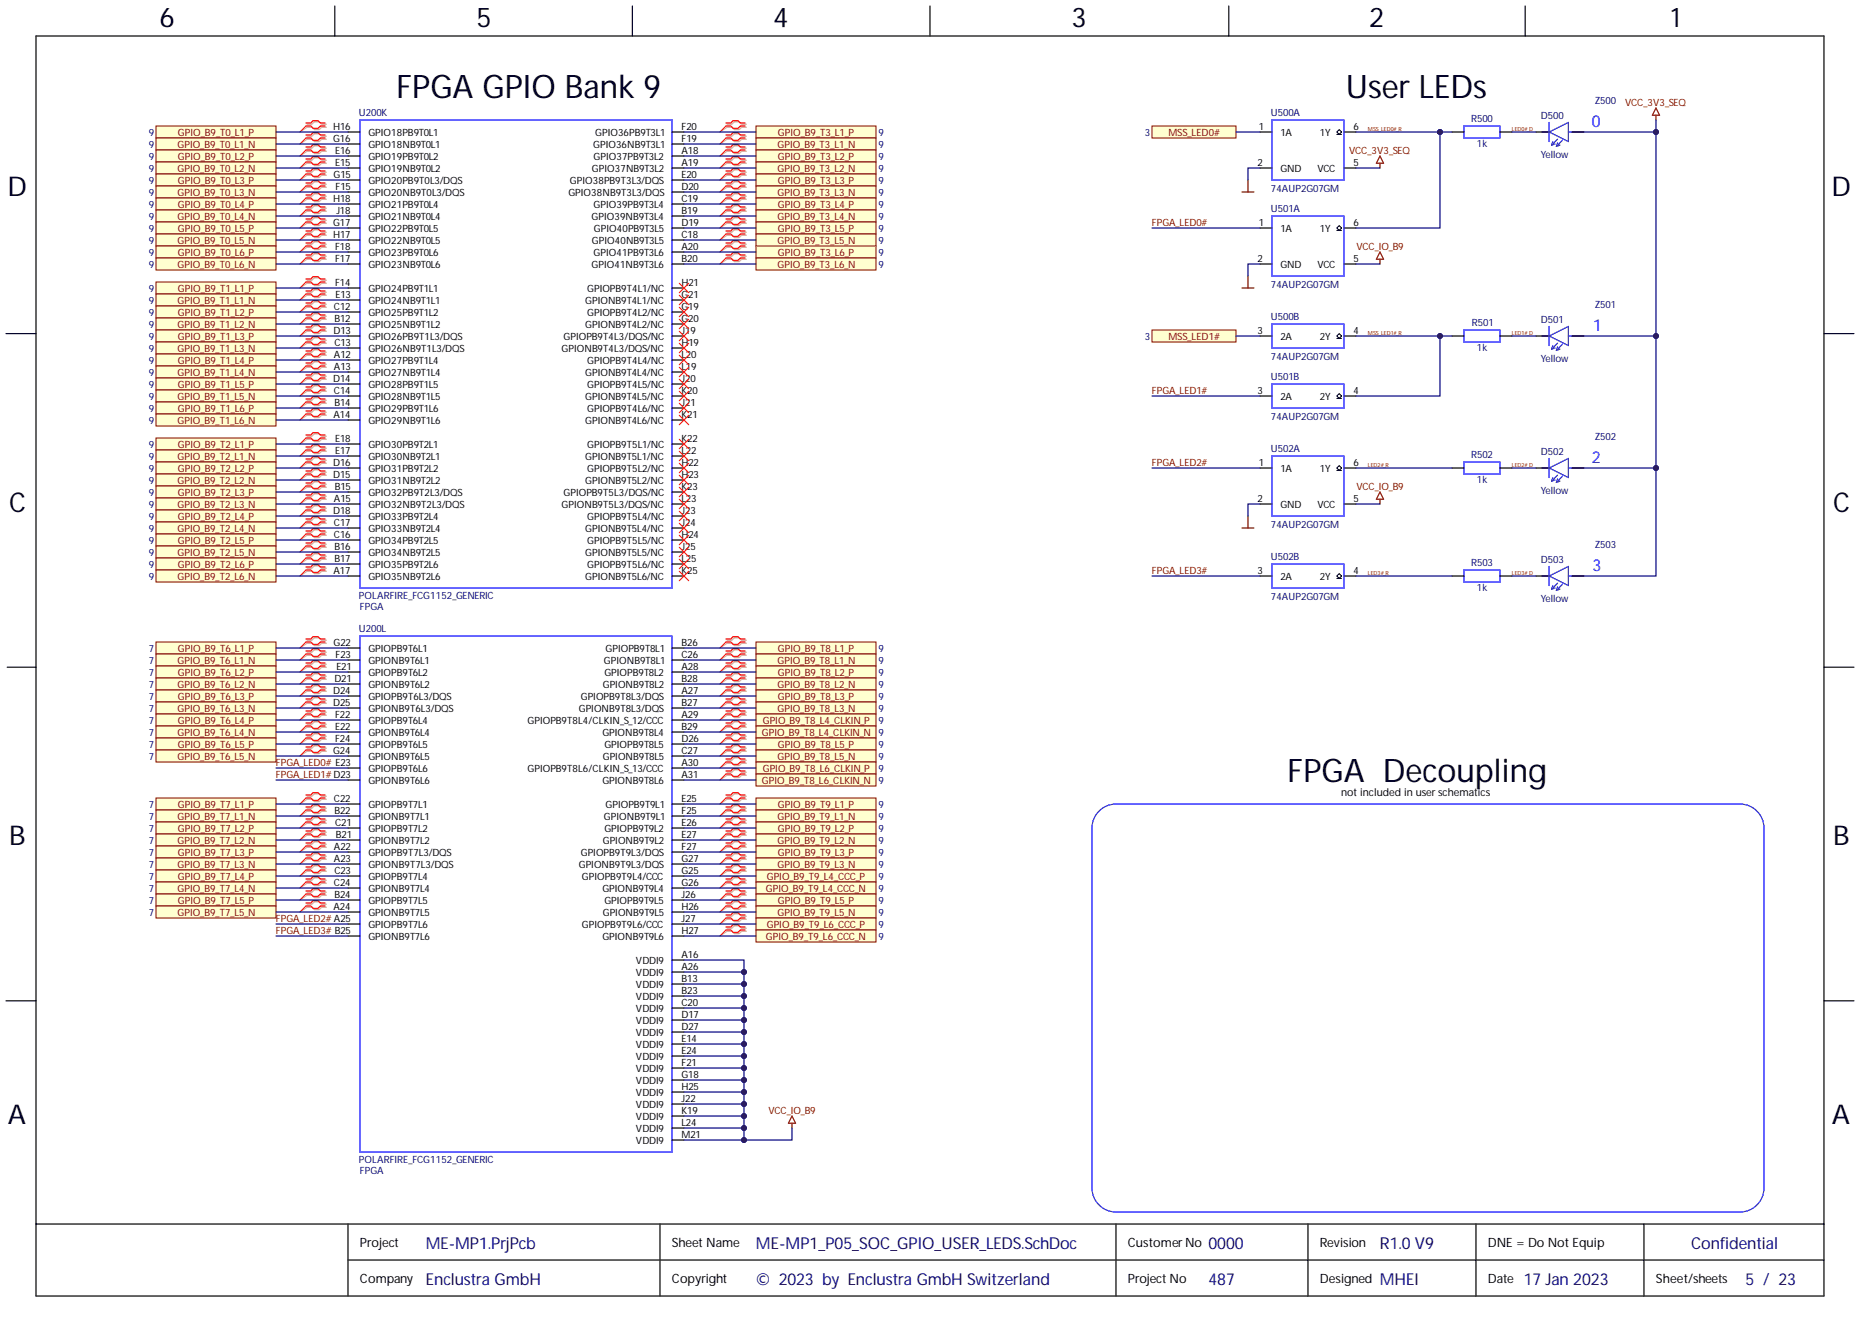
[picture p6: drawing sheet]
<svg xmlns="http://www.w3.org/2000/svg" width="393mm" height="282mm" viewBox="0 0 393 282" stroke-linecap="round" stroke-linejoin="round" font-family="sans-serif">
<defs><g id="words">
<g font-size="6.9">
<text x="83.8" y="20.6">FPGA GPIO Bank 9</text>
<text x="284.5" y="20.6">User LEDs</text>
<text x="272.1" y="165.3">FPGA Decoupling</text>
</g>
<g font-size="5.8">
<text x="33.7" y="5.7">6</text>
<text x="100.7" y="5.7">5</text>
<text x="163.4" y="5.7">4</text>
<text x="226.5" y="5.7">3</text>
<text x="289.4" y="5.7">2</text>
<text x="353.1" y="5.7">1</text>
<text x="1.6" y="41.4">D</text>
<text x="387.1" y="41.4">D</text>
<text x="1.9" y="108.2">C</text>
<text x="387.5" y="108.2">C</text>
<text x="1.9" y="178.7">B</text>
<text x="387.5" y="178.7">B</text>
<text x="1.7" y="237.6">A</text>
<text x="387.2" y="237.6">A</text>
</g>
<g font-size="3.5" fill="#00f">
<text x="336.5" y="26.8">0</text>
<text x="336.7" y="70">1</text>
<text x="336.5" y="97.9">2</text>
<text x="336.6" y="120.7">3</text>
</g>
<g font-size="3.5" fill="#000080">
<text x="90" y="264.1">ME-MP1.PrjPcb</text>
<text x="159.8" y="264.1">ME-MP1_P05_SOC_GPIO_USER_LEDS.SchDoc</text>
<text x="255.4" y="264.1">0000</text>
<text x="357.4" y="264.1">Confidential</text>
<text x="90" y="271.7">Enclustra GmbH</text>
<text x="159.8" y="271.7">© 2023 by Enclustra GmbH Switzerland</text>
<text x="255.4" y="271.7">487</text>
<text x="291.7" y="271.7">MHEI</text>
<text x="322.1" y="271.7">17 Jan 2023</text>
<text x="368.9" y="271.7">5 / 23</text>
</g>
<text font-size="3.5" fill="#00007c" x="291.7" y="264.1">R1.0V9</text>
<g font-size="2.7">
<text x="76.1" y="263.7">Project</text>
<text x="142" y="263.7">Sheet Name</text>
<text x="238.4" y="263.7">CustomerNo</text>
<text x="279" y="263.7">Revision</text>
<text x="314.5" y="263.7">DNE = Do Not Equip</text>
<text x="76.1" y="271.3">Company</text>
<text x="142" y="271.3">Copyright</text>
<text x="238.4" y="271.3">Project No</text>
<text x="279" y="271.3">Designed</text>
<text x="314.5" y="271.3">Date</text>
<text x="350" y="271.3">Sheet/sheets</text>
</g>
<text font-size="2.3" x="283.5" y="168.4">not included in user schematics</text>
<g font-size="2.1" fill="#000080">
<text x="337.1" y="21.9">Z500</text>
<text x="31.5" y="28.8">9</text>
<text x="75.8" y="24.6">U200K</text>
<text x="185.7" y="28.8">9</text>
<text x="242" y="28.8">3</text>
<text x="268.6" y="24.6">U500A</text>
<text x="311" y="25.9">R500</text>
<text x="325.7" y="25.1">D500</text>
<text x="31.5" y="31.3">9</text>
<text x="31.5" y="33.8">9</text>
<text x="185.7" y="31.3">9</text>
<text x="185.7" y="33.8">9</text>
<text x="312.1" y="31.1">1k</text>
<text x="325.7" y="33.5">Yellow</text>
<text x="31.5" y="36.4">9</text>
<text x="31.5" y="38.9">9</text>
<text x="31.5" y="41.4">9</text>
<text x="185.7" y="36.4">9</text>
<text x="185.7" y="38.9">9</text>
<text x="185.7" y="41.4">9</text>
<text x="268.6" y="40.6">74AUP2G07GM</text>
<text x="31.5" y="44">9</text>
<text x="31.5" y="46.5">9</text>
<text x="185.7" y="44">9</text>
<text x="185.7" y="46.5">9</text>
<text x="268.6" y="44.9">U501A</text>
<text x="31.5" y="49.1">9</text>
<text x="31.5" y="51.6">9</text>
<text x="185.7" y="49.1">9</text>
<text x="185.7" y="51.6">9</text>
<text x="31.5" y="54.1">9</text>
<text x="31.5" y="56.7">9</text>
<text x="185.7" y="54.1">9</text>
<text x="185.7" y="56.7">9</text>
<text x="31.5" y="61.7">9</text>
<text x="31.5" y="64.3">9</text>
<text x="268.6" y="60.9">74AUP2G07GM</text>
<text x="337.1" y="65">Z501</text>
<text x="31.5" y="66.8">9</text>
<text x="31.5" y="69.4">9</text>
<text x="31.5" y="71.9">9</text>
<text x="242" y="71.9">3</text>
<text x="268.6" y="67.8">U500B</text>
<text x="311.1" y="69">R501</text>
<text x="325.7" y="68.3">D501</text>
<text x="31.5" y="74.4">9</text>
<text x="31.5" y="77">9</text>
<text x="268.6" y="76.1">74AUP2G07GM</text>
<text x="312.1" y="74.3">1k</text>
<text x="325.7" y="76.6">Yellow</text>
<text x="31.5" y="79.5">9</text>
<text x="31.5" y="82">9</text>
<text x="268.6" y="80.4">U501B</text>
<text x="31.5" y="84.6">9</text>
<text x="31.5" y="87.1">9</text>
<text x="31.5" y="89.7">9</text>
<text x="268.6" y="88.8">74AUP2G07GM</text>
<text x="31.5" y="94.7">9</text>
<text x="268.6" y="95.7">U502A</text>
<text x="337.1" y="93">Z502</text>
<text x="31.5" y="97.3">9</text>
<text x="31.5" y="99.8">9</text>
<text x="311" y="96.9">R502</text>
<text x="325.7" y="96.2">D502</text>
<text x="31.5" y="102.3">9</text>
<text x="31.5" y="104.9">9</text>
<text x="31.5" y="107.4">9</text>
<text x="312.1" y="102.2">1k</text>
<text x="325.7" y="104.5">Yellow</text>
<text x="31.5" y="110">9</text>
<text x="31.5" y="112.5">9</text>
<text x="268.6" y="111.7">74AUP2G07GM</text>
<text x="31.5" y="115">9</text>
<text x="31.5" y="117.6">9</text>
<text x="268.6" y="118.5">U502B</text>
<text x="311" y="119.8">R503</text>
<text x="325.7" y="119">D503</text>
<text x="337.1" y="115.8">Z503</text>
<text x="31.5" y="120.1">9</text>
<text x="31.5" y="122.6">9</text>
<text x="312.1" y="125">1k</text>
<text x="75.8" y="126.6">POLARFIRE_FCG1152_GENERIC</text>
<text x="76.1" y="128.9">FPGA</text>
<text x="268.6" y="126.9">74AUP2G07GM</text>
<text x="325.7" y="127.4">Yellow</text>
<text x="31.5" y="137.9">7</text>
<text x="75.8" y="133.7">U200L</text>
<text x="185.7" y="137.9">9</text>
<text x="31.5" y="140.4">7</text>
<text x="31.5" y="142.9">7</text>
<text x="185.7" y="140.4">9</text>
<text x="185.7" y="142.9">9</text>
<text x="31.5" y="145.5">7</text>
<text x="31.5" y="148">7</text>
<text x="185.7" y="145.5">9</text>
<text x="185.7" y="148">9</text>
<text x="31.5" y="150.6">7</text>
<text x="31.5" y="153.1">7</text>
<text x="31.5" y="155.6">7</text>
<text x="185.7" y="150.6">9</text>
<text x="185.7" y="153.1">9</text>
<text x="185.7" y="155.6">9</text>
<text x="31.5" y="158.2">7</text>
<text x="31.5" y="160.7">7</text>
<text x="185.7" y="158.2">9</text>
<text x="185.7" y="160.7">9</text>
<text x="185.7" y="163.2">9</text>
<text x="185.7" y="165.8">9</text>
<text x="31.5" y="170.9">7</text>
<text x="31.5" y="173.4">7</text>
<text x="185.7" y="170.9">9</text>
<text x="185.7" y="173.4">9</text>
<text x="31.5" y="175.9">7</text>
<text x="31.5" y="178.5">7</text>
<text x="185.7" y="175.9">9</text>
<text x="185.7" y="178.5">9</text>
<text x="31.5" y="181">7</text>
<text x="31.5" y="183.5">7</text>
<text x="185.7" y="181">9</text>
<text x="185.7" y="183.5">9</text>
<text x="31.5" y="186.1">7</text>
<text x="31.5" y="188.6">7</text>
<text x="31.5" y="191.2">7</text>
<text x="185.7" y="186.1">9</text>
<text x="185.7" y="188.6">9</text>
<text x="185.7" y="191.2">9</text>
<text x="31.5" y="193.7">7</text>
<text x="185.7" y="193.7">9</text>
<text x="185.7" y="196.2">9</text>
<text x="185.7" y="198.8">9</text>
<text x="75.8" y="245.9">POLARFIRE_FCG1152_GENERIC</text>
<text x="76.1" y="248.2">FPGA</text>
</g>
<g font-size="2.1" fill="#800000">
<text x="343.5" y="22.3">VCC_3V3_SEQ</text>
<text x="37.6" y="28.8">GPIO_B9_T0_L1_P</text>
<text x="164.4" y="28.8">GPIO_B9_T3_L1_P</text>
<text x="247" y="28.8">MSS_LED0#</text>
<text x="37.5" y="31.3">GPIO_B9_T0_L1_N</text>
<text x="37.6" y="33.8">GPIO_B9_T0_L2_P</text>
<text x="164.4" y="31.3">GPIO_B9_T3_L1_N</text>
<text x="164.4" y="33.8">GPIO_B9_T3_L2_P</text>
<text x="285.2" y="32.5">VCC_3V3_SEQ</text>
<text x="37.5" y="36.4">GPIO_B9_T0_L2_N</text>
<text x="37.5" y="41.4">GPIO_B9_T0_L3_N</text>
<text x="37.6" y="38.9">GPIO_B9_T0_L3_P</text>
<text x="164.4" y="36.4">GPIO_B9_T3_L2_N</text>
<text x="164.4" y="41.4">GPIO_B9_T3_L3_N</text>
<text x="164.4" y="38.9">GPIO_B9_T3_L3_P</text>
<text x="37.5" y="46.5">GPIO_B9_T0_L4_N</text>
<text x="37.6" y="44">GPIO_B9_T0_L4_P</text>
<text x="164.4" y="46.5">GPIO_B9_T3_L4_N</text>
<text x="164.4" y="44">GPIO_B9_T3_L4_P</text>
<text x="243.5" y="47.7">FPGA_LED0#</text>
<text x="37.5" y="51.6">GPIO_B9_T0_L5_N</text>
<text x="37.6" y="49.1">GPIO_B9_T0_L5_P</text>
<text x="164.4" y="51.6">GPIO_B9_T3_L5_N</text>
<text x="164.4" y="49.1">GPIO_B9_T3_L5_P</text>
<text x="286.7" y="52.8">VCC_IO_B9</text>
<text x="37.5" y="56.7">GPIO_B9_T0_L6_N</text>
<text x="37.6" y="54.1">GPIO_B9_T0_L6_P</text>
<text x="164.4" y="56.7">GPIO_B9_T3_L6_N</text>
<text x="164.4" y="54.1">GPIO_B9_T3_L6_P</text>
<text x="37.5" y="64.3">GPIO_B9_T1_L1_N</text>
<text x="37.6" y="61.7">GPIO_B9_T1_L1_P</text>
<text x="37.5" y="69.4">GPIO_B9_T1_L2_N</text>
<text x="37.6" y="66.8">GPIO_B9_T1_L2_P</text>
<text x="37.6" y="71.9">GPIO_B9_T1_L3_P</text>
<text x="247" y="71.9">MSS_LED1#</text>
<text x="37.5" y="74.4">GPIO_B9_T1_L3_N</text>
<text x="37.6" y="77">GPIO_B9_T1_L4_P</text>
<text x="37.5" y="79.5">GPIO_B9_T1_L4_N</text>
<text x="37.6" y="82">GPIO_B9_T1_L5_P</text>
<text x="243.5" y="83.2">FPGA_LED1#</text>
<text x="37.5" y="84.6">GPIO_B9_T1_L5_N</text>
<text x="37.5" y="89.7">GPIO_B9_T1_L6_N</text>
<text x="37.6" y="87.1">GPIO_B9_T1_L6_P</text>
<text x="37.6" y="94.7">GPIO_B9_T2_L1_P</text>
<text x="37.5" y="97.3">GPIO_B9_T2_L1_N</text>
<text x="37.6" y="99.8">GPIO_B9_T2_L2_P</text>
<text x="243.5" y="98.5">FPGA_LED2#</text>
<text x="37.5" y="102.3">GPIO_B9_T2_L2_N</text>
<text x="37.5" y="107.4">GPIO_B9_T2_L3_N</text>
<text x="37.6" y="104.9">GPIO_B9_T2_L3_P</text>
<text x="286.7" y="103.5">VCC_IO_B9</text>
<text x="37.5" y="112.5">GPIO_B9_T2_L4_N</text>
<text x="37.6" y="110">GPIO_B9_T2_L4_P</text>
<text x="37.5" y="117.6">GPIO_B9_T2_L5_N</text>
<text x="37.6" y="115">GPIO_B9_T2_L5_P</text>
<text x="37.5" y="122.6">GPIO_B9_T2_L6_N</text>
<text x="37.6" y="120.1">GPIO_B9_T2_L6_P</text>
<text x="243.5" y="121.3">FPGA_LED3#</text>
<text x="37.6" y="137.9">GPIO_B9_T6_L1_P</text>
<text x="164.4" y="137.9">GPIO_B9_T8_L1_P</text>
<text x="37.5" y="140.4">GPIO_B9_T6_L1_N</text>
<text x="37.6" y="142.9">GPIO_B9_T6_L2_P</text>
<text x="164.4" y="140.4">GPIO_B9_T8_L1_N</text>
<text x="164.4" y="142.9">GPIO_B9_T8_L2_P</text>
<text x="37.5" y="145.5">GPIO_B9_T6_L2_N</text>
<text x="37.6" y="148">GPIO_B9_T6_L3_P</text>
<text x="164.4" y="145.5">GPIO_B9_T8_L2_N</text>
<text x="164.4" y="148">GPIO_B9_T8_L3_P</text>
<text x="37.5" y="150.6">GPIO_B9_T6_L3_N</text>
<text x="37.5" y="155.6">GPIO_B9_T6_L4_N</text>
<text x="37.6" y="153.1">GPIO_B9_T6_L4_P</text>
<text x="161.1" y="155.6">GPIO_B9_T8_L4_CLKIN_N</text>
<text x="161.2" y="153.1">GPIO_B9_T8_L4_CLKIN_P</text>
<text x="164.4" y="150.6">GPIO_B9_T8_L3_N</text>
<text x="37.5" y="160.7">GPIO_B9_T6_L5_N</text>
<text x="37.6" y="158.2">GPIO_B9_T6_L5_P</text>
<text x="58.3" y="161.9">FPGA_LED0# E23</text>
<text x="164.4" y="160.7">GPIO_B9_T8_L5_N</text>
<text x="164.4" y="158.2">GPIO_B9_T8_L5_P</text>
<text x="58.3" y="164.4">FPGA_LED1# D23</text>
<text x="161.1" y="165.8">GPIO_B9_T8_L6_CLKIN_N</text>
<text x="161.2" y="163.2">GPIO_B9_T8_L6_CLKIN_P</text>
<text x="37.5" y="173.4">GPIO_B9_T7_L1_N</text>
<text x="37.6" y="170.9">GPIO_B9_T7_L1_P</text>
<text x="164.4" y="173.4">GPIO_B9_T9_L1_N</text>
<text x="164.4" y="170.9">GPIO_B9_T9_L1_P</text>
<text x="37.5" y="178.5">GPIO_B9_T7_L2_N</text>
<text x="37.6" y="175.9">GPIO_B9_T7_L2_P</text>
<text x="164.4" y="178.5">GPIO_B9_T9_L2_N</text>
<text x="164.4" y="175.9">GPIO_B9_T9_L2_P</text>
<text x="37.5" y="183.5">GPIO_B9_T7_L3_N</text>
<text x="37.6" y="181">GPIO_B9_T7_L3_P</text>
<text x="164.4" y="183.5">GPIO_B9_T9_L3_N</text>
<text x="164.4" y="181">GPIO_B9_T9_L3_P</text>
<text x="37.5" y="188.6">GPIO_B9_T7_L4_N</text>
<text x="37.6" y="186.1">GPIO_B9_T7_L4_P</text>
<text x="37.6" y="191.2">GPIO_B9_T7_L5_P</text>
<text x="161.9" y="188.6">GPIO_B9_T9_L4_CCC_N</text>
<text x="162.1" y="186.1">GPIO_B9_T9_L4_CCC_P</text>
<text x="164.4" y="191.2">GPIO_B9_T9_L5_P</text>
<text x="37.5" y="193.7">GPIO_B9_T7_L5_N</text>
<text x="58.3" y="194.9">FPGA_LED2# A25</text>
<text x="58.3" y="197.4">FPGA_LED3# B25</text>
<text x="162.1" y="196.2">GPIO_B9_T9_L6_CCC_P</text>
<text x="164.4" y="193.7">GPIO_B9_T9_L5_N</text>
<text x="161.9" y="198.8">GPIO_B9_T9_L6_CCC_N</text>
<text x="162.4" y="235.5">VCC_IO_B9</text>
</g>
<g font-size="2.1">
<text x="70.4" y="27.4">H16</text>
<text x="70.4" y="29.9">G16</text>
<text x="77.9" y="28.8">GPIO18PB9T0L1</text>
<text x="125.8" y="28.8">GPIO36PB9T3L1</text>
<text x="144.1" y="27.4">F20</text>
<text x="144.1" y="29.9">F19</text>
<text x="266.1" y="27.4">1</text>
<text x="270.6" y="28.8">1A</text>
<text x="279" y="28.8">1Y</text>
<text x="286.1" y="27.4">6</text>
<text x="70.8" y="32.5">E16</text>
<text x="70.8" y="35">E15</text>
<text x="77.9" y="31.3">GPIO18NB9T0L1</text>
<text x="77.9" y="33.8">GPIO19PB9T0L2</text>
<text x="125.4" y="31.3">GPIO36NB9T3L1</text>
<text x="125.5" y="33.8">GPIO37PB9T3L2</text>
<text x="144.1" y="32.5">A18</text>
<text x="144.1" y="35">A19</text>
<text x="265.8" y="35">2</text>
<text x="286.1" y="35">5</text>
<text x="70.5" y="37.6">G15</text>
<text x="70.9" y="40.1">F15</text>
<text x="77.9" y="36.4">GPIO19NB9T0L2</text>
<text x="77.9" y="38.9">GPIO20PB9T0L3/DQS</text>
<text x="77.9" y="41.4">GPIO20NB9T0L3/DQS</text>
<text x="120.1" y="41.4">GPIO38NB9T3L3/DQS</text>
<text x="120.5" y="38.9">GPIO38PB9T3L3/DQS</text>
<text x="125.1" y="36.4">GPIO37NB9T3L2</text>
<text x="144.1" y="37.6">E20</text>
<text x="144.1" y="40.1">D20</text>
<text x="270.6" y="36.4">GND</text>
<text x="278.5" y="36.4">VCC</text>
<text x="70.4" y="42.6">H18</text>
<text x="70.4" y="47.7">G17</text>
<text x="71.1" y="45.2">J18</text>
<text x="77.9" y="44">GPIO21PB9T0L4</text>
<text x="77.9" y="46.5">GPIO21NB9T0L4</text>
<text x="125" y="46.5">GPIO39NB9T3L4</text>
<text x="125.5" y="44">GPIO39PB9T3L4</text>
<text x="144.1" y="42.6">C19</text>
<text x="144.1" y="45.2">B19</text>
<text x="144.1" y="47.7">D19</text>
<text x="266.1" y="47.7">1</text>
<text x="286.1" y="47.7">6</text>
<text x="70.4" y="50.2">H17</text>
<text x="70.8" y="52.8">F18</text>
<text x="77.9" y="49.1">GPIO22PB9T0L5</text>
<text x="77.9" y="51.6">GPIO22NB9T0L5</text>
<text x="125.1" y="51.6">GPIO40NB9T3L5</text>
<text x="125.5" y="49.1">GPIO40PB9T3L5</text>
<text x="144.1" y="50.2">C18</text>
<text x="144.1" y="52.8">A20</text>
<text x="270.6" y="49.1">1A</text>
<text x="279" y="49.1">1Y</text>
<text x="70.8" y="55.3">F17</text>
<text x="77.9" y="54.1">GPIO23PB9T0L6</text>
<text x="77.9" y="56.7">GPIO23NB9T0L6</text>
<text x="125" y="56.7">GPIO41NB9T3L6</text>
<text x="125.5" y="54.1">GPIO41PB9T3L6</text>
<text x="144.1" y="55.3">B20</text>
<text x="265.8" y="55.3">2</text>
<text x="270.6" y="56.7">GND</text>
<text x="278.5" y="56.7">VCC</text>
<text x="286.1" y="55.3">5</text>
<text x="70.6" y="65.5">C12</text>
<text x="70.8" y="60.4">F14</text>
<text x="70.9" y="62.9">E13</text>
<text x="77.9" y="61.7">GPIO24PB9T1L1</text>
<text x="77.9" y="64.3">GPIO24NB9T1L1</text>
<text x="123.7" y="64.3">GPIONB9T4L1/NC</text>
<text x="124.1" y="61.7">GPIOPB9T4L1/NC</text>
<text x="144.1" y="60.4">H21</text>
<text x="144.1" y="62.9">G21</text>
<text x="144.1" y="65.5">G19</text>
<text x="70.5" y="70.5">D13</text>
<text x="70.7" y="68">B12</text>
<text x="77.9" y="66.8">GPIO25PB9T1L2</text>
<text x="77.9" y="69.4">GPIO25NB9T1L2</text>
<text x="77.9" y="71.9">GPIO26PB9T1L3/DQS</text>
<text x="119.1" y="71.9">GPIOPB9T4L3/DQS/NC</text>
<text x="123.7" y="69.4">GPIONB9T4L2/NC</text>
<text x="124.1" y="66.8">GPIOPB9T4L2/NC</text>
<text x="144.1" y="68">G20</text>
<text x="144.1" y="70.5">J19</text>
<text x="265.8" y="70.5">3</text>
<text x="270.6" y="71.9">2A</text>
<text x="279" y="71.9">2Y</text>
<text x="286.1" y="70.5">4</text>
<text x="70.6" y="75.6">A12</text>
<text x="70.7" y="73.1">C13</text>
<text x="77.9" y="74.4">GPIO26NB9T1L3/DQS</text>
<text x="77.9" y="77">GPIO27PB9T1L4</text>
<text x="118.7" y="74.4">GPIONB9T4L3/DQS/NC</text>
<text x="124.1" y="77">GPIOPB9T4L4/NC</text>
<text x="144.1" y="73.1">H19</text>
<text x="144.1" y="75.6">L20</text>
<text x="70.4" y="80.7">D14</text>
<text x="70.6" y="78.2">A13</text>
<text x="70.6" y="83.2">C14</text>
<text x="77.9" y="79.5">GPIO27NB9T1L4</text>
<text x="77.9" y="82">GPIO28PB9T1L5</text>
<text x="123.7" y="79.5">GPIONB9T4L4/NC</text>
<text x="124.1" y="82">GPIOPB9T4L5/NC</text>
<text x="144.1" y="78.2">L19</text>
<text x="144.1" y="80.7">J20</text>
<text x="144.1" y="83.2">K20</text>
<text x="265.8" y="83.2">3</text>
<text x="286.1" y="83.2">4</text>
<text x="70.5" y="88.3">A14</text>
<text x="70.7" y="85.8">B14</text>
<text x="77.9" y="84.6">GPIO28NB9T1L5</text>
<text x="77.9" y="87.1">GPIO29PB9T1L6</text>
<text x="77.9" y="89.7">GPIO29NB9T1L6</text>
<text x="123.7" y="84.6">GPIONB9T4L5/NC</text>
<text x="123.7" y="89.7">GPIONB9T4L6/NC</text>
<text x="124.1" y="87.1">GPIOPB9T4L6/NC</text>
<text x="144.1" y="85.8">J21</text>
<text x="144.1" y="88.3">K21</text>
<text x="270.6" y="84.6">2A</text>
<text x="279" y="84.6">2Y</text>
<text x="70.8" y="93.4">E18</text>
<text x="70.8" y="95.9">E17</text>
<text x="77.9" y="94.7">GPIO30PB9T2L1</text>
<text x="124.1" y="94.7">GPIOPB9T5L1/NC</text>
<text x="144.1" y="93.4">K22</text>
<text x="144.1" y="95.9">L22</text>
<text x="70.4" y="98.5">D16</text>
<text x="70.4" y="101">D15</text>
<text x="77.9" y="97.3">GPIO30NB9T2L1</text>
<text x="77.9" y="99.8">GPIO31PB9T2L2</text>
<text x="123.7" y="97.3">GPIONB9T5L1/NC</text>
<text x="124.1" y="99.8">GPIOPB9T5L2/NC</text>
<text x="144.1" y="98.5">H22</text>
<text x="144.1" y="101">H23</text>
<text x="266.1" y="98.5">1</text>
<text x="270.6" y="99.8">1A</text>
<text x="279" y="99.8">1Y</text>
<text x="286.1" y="98.5">6</text>
<text x="70.6" y="106.1">A15</text>
<text x="70.8" y="103.5">B15</text>
<text x="77.9" y="102.3">GPIO31NB9T2L2</text>
<text x="77.9" y="104.9">GPIO32PB9T2L3/DQS</text>
<text x="77.9" y="107.4">GPIO32NB9T2L3/DQS</text>
<text x="118.7" y="107.4">GPIONB9T5L3/DQS/NC</text>
<text x="119.1" y="104.9">GPIOPB9T5L3/DQS/NC</text>
<text x="123.7" y="102.3">GPIONB9T5L2/NC</text>
<text x="144.1" y="103.5">K23</text>
<text x="144.1" y="106.1">L23</text>
<text x="265.8" y="106.1">2</text>
<text x="270.6" y="107.4">GND</text>
<text x="278.5" y="107.4">VCC</text>
<text x="286.1" y="106.1">5</text>
<text x="70.4" y="108.6">D18</text>
<text x="70.6" y="111.1">C17</text>
<text x="70.6" y="113.7">C16</text>
<text x="77.9" y="110">GPIO33PB9T2L4</text>
<text x="77.9" y="112.5">GPIO33NB9T2L4</text>
<text x="123.7" y="112.5">GPIONB9T5L4/NC</text>
<text x="124.1" y="110">GPIOPB9T5L4/NC</text>
<text x="144.1" y="108.6">J23</text>
<text x="144.1" y="111.1">J24</text>
<text x="144.1" y="113.7">H24</text>
<text x="70.7" y="116.2">B16</text>
<text x="70.7" y="118.8">B17</text>
<text x="77.9" y="115">GPIO34PB9T2L5</text>
<text x="77.9" y="117.6">GPIO34NB9T2L5</text>
<text x="123.7" y="117.6">GPIONB9T5L5/NC</text>
<text x="124.1" y="115">GPIOPB9T5L5/NC</text>
<text x="144.1" y="116.2">J25</text>
<text x="144.1" y="118.8">L25</text>
<text x="70.5" y="121.3">A17</text>
<text x="77.9" y="120.1">GPIO35PB9T2L6</text>
<text x="77.9" y="122.6">GPIO35NB9T2L6</text>
<text x="123.7" y="122.6">GPIONB9T5L6/NC</text>
<text x="124.1" y="120.1">GPIOPB9T5L6/NC</text>
<text x="144.1" y="121.3">K25</text>
<text x="265.8" y="121.3">3</text>
<text x="270.6" y="122.6">2A</text>
<text x="279" y="122.6">2Y</text>
<text x="286.1" y="121.3">4</text>
<text x="70.5" y="136.5">G22</text>
<text x="77.9" y="137.9">GPIOPB9T6L1</text>
<text x="128" y="137.9">GPIOPB9T8L1</text>
<text x="144.1" y="136.5">B26</text>
<text x="70.9" y="139.1">F23</text>
<text x="71.1" y="141.6">E21</text>
<text x="77.9" y="140.4">GPIONB9T6L1</text>
<text x="77.9" y="142.9">GPIOPB9T6L2</text>
<text x="127.7" y="140.4">GPIONB9T8L1</text>
<text x="127.7" y="142.9">GPIOPB9T8L2</text>
<text x="144.1" y="139.1">C26</text>
<text x="144.1" y="141.6">A28</text>
<text x="70.4" y="146.7">D24</text>
<text x="70.4" y="149.2">D25</text>
<text x="70.7" y="144.1">D21</text>
<text x="77.9" y="145.5">GPIONB9T6L2</text>
<text x="77.9" y="148">GPIOPB9T6L3/DQS</text>
<text x="122.8" y="148">GPIOPB9T8L3/DQS</text>
<text x="127.4" y="145.5">GPIONB9T8L2</text>
<text x="144.1" y="144.1">B28</text>
<text x="144.1" y="146.7">A27</text>
<text x="144.1" y="149.2">B27</text>
<text x="70.8" y="151.7">F22</text>
<text x="70.8" y="154.3">E22</text>
<text x="77.9" y="150.6">GPIONB9T6L3/DQS</text>
<text x="77.9" y="153.1">GPIOPB9T6L4</text>
<text x="77.9" y="155.6">GPIONB9T6L4</text>
<text x="111.5" y="153.1">GPIOPB9T8L4/CLKIN_S_12/CCC</text>
<text x="122.3" y="150.6">GPIONB9T8L3/DQS</text>
<text x="127.3" y="155.6">GPIONB9T8L4</text>
<text x="144.1" y="151.7">A29</text>
<text x="144.1" y="154.3">B29</text>
<text x="70.4" y="159.4">G24</text>
<text x="70.8" y="156.8">F24</text>
<text x="77.9" y="158.2">GPIOPB9T6L5</text>
<text x="77.9" y="160.7">GPIONB9T6L5</text>
<text x="127.4" y="160.7">GPIONB9T8L5</text>
<text x="127.7" y="158.2">GPIOPB9T8L5</text>
<text x="144.1" y="156.8">D26</text>
<text x="144.1" y="159.4">C27</text>
<text x="144.1" y="161.9">A30</text>
<text x="77.9" y="163.2">GPIOPB9T6L6</text>
<text x="77.9" y="165.8">GPIONB9T6L6</text>
<text x="111.5" y="163.2">GPIOPB9T8L6/CLKIN_S_13/CCC</text>
<text x="127.3" y="165.8">GPIONB9T8L6</text>
<text x="144.1" y="164.4">A31</text>
<text x="70.6" y="169.5">C22</text>
<text x="70.7" y="172">B22</text>
<text x="77.9" y="170.9">GPIOPB9T7L1</text>
<text x="77.9" y="173.4">GPIONB9T7L1</text>
<text x="127.7" y="173.4">GPIONB9T9L1</text>
<text x="128" y="170.9">GPIOPB9T9L1</text>
<text x="144.1" y="169.5">E25</text>
<text x="144.1" y="172">F25</text>
<text x="70.6" y="179.7">A22</text>
<text x="70.8" y="174.6">C21</text>
<text x="71" y="177.1">B21</text>
<text x="77.9" y="175.9">GPIOPB9T7L2</text>
<text x="77.9" y="178.5">GPIONB9T7L2</text>
<text x="127.4" y="178.5">GPIONB9T9L2</text>
<text x="127.7" y="175.9">GPIOPB9T9L2</text>
<text x="144.1" y="174.6">E26</text>
<text x="144.1" y="177.1">E27</text>
<text x="144.1" y="179.7">F27</text>
<text x="70.6" y="182.2">A23</text>
<text x="70.7" y="184.7">C23</text>
<text x="77.9" y="181">GPIOPB9T7L3/DQS</text>
<text x="77.9" y="183.5">GPIONB9T7L3/DQS</text>
<text x="122.3" y="183.5">GPIONB9T9L3/DQS</text>
<text x="122.8" y="181">GPIOPB9T9L3/DQS</text>
<text x="144.1" y="182.2">G27</text>
<text x="144.1" y="184.7">G25</text>
<text x="70.6" y="187.3">C24</text>
<text x="70.7" y="189.8">B24</text>
<text x="77.9" y="186.1">GPIOPB9T7L4</text>
<text x="77.9" y="188.6">GPIONB9T7L4</text>
<text x="77.9" y="191.2">GPIOPB9T7L5</text>
<text x="123" y="186.1">GPIOPB9T9L4/CCC</text>
<text x="127.3" y="188.6">GPIONB9T9L4</text>
<text x="127.7" y="191.2">GPIOPB9T9L5</text>
<text x="144.1" y="187.3">G26</text>
<text x="144.1" y="189.8">J26</text>
<text x="70.5" y="192.3">A24</text>
<text x="77.9" y="193.7">GPIONB9T7L5</text>
<text x="77.9" y="196.2">GPIOPB9T7L6</text>
<text x="123" y="196.2">GPIOPB9T9L6/CCC</text>
<text x="127.4" y="193.7">GPIONB9T9L5</text>
<text x="144.1" y="192.3">H26</text>
<text x="144.1" y="194.9">J27</text>
<text x="144.1" y="197.4">H27</text>
<text x="77.9" y="198.8">GPIONB9T7L6</text>
<text x="127.3" y="198.8">GPIONB9T9L6</text>
<text x="134.4" y="203.8">VDDI9</text>
<text x="144.1" y="202.5">A16</text>
<text x="134.4" y="206.4">VDDI9</text>
<text x="134.4" y="208.9">VDDI9</text>
<text x="144.1" y="205">A26</text>
<text x="144.1" y="207.6">B13</text>
<text x="134.4" y="211.5">VDDI9</text>
<text x="134.4" y="214">VDDI9</text>
<text x="144.1" y="210.1">B23</text>
<text x="144.1" y="212.6">C20</text>
<text x="144.1" y="215.2">D17</text>
<text x="134.4" y="216.5">VDDI9</text>
<text x="134.4" y="219.1">VDDI9</text>
<text x="134.4" y="221.6">VDDI9</text>
<text x="144.1" y="217.7">D27</text>
<text x="144.1" y="220.3">E14</text>
<text x="134.4" y="224.1">VDDI9</text>
<text x="134.4" y="226.7">VDDI9</text>
<text x="144.1" y="222.8">E24</text>
<text x="144.1" y="225.3">F21</text>
<text x="144.1" y="227.9">G18</text>
<text x="134.4" y="229.2">VDDI9</text>
<text x="134.4" y="231.8">VDDI9</text>
<text x="144.1" y="230.4">H25</text>
<text x="144.1" y="232.9">J22</text>
<text x="134.4" y="234.3">VDDI9</text>
<text x="134.4" y="236.8">VDDI9</text>
<text x="134.4" y="239.4">VDDI9</text>
<text x="144.1" y="235.5">K19</text>
<text x="144.1" y="238">L24</text>
<text x="134.4" y="241.9">VDDI9</text>
<text x="144.1" y="240.6">M21</text>
</g>
<g font-size="1.2" fill="#800000">
<text x="289.1" y="27.7">MSS_LED0#_R</text>
<text x="319.6" y="27.7">LED0#_D</text>
<text x="289.1" y="70.8">MSS_LED1#_R</text>
<text x="319.6" y="70.8">LED1#_D</text>
<text x="289.1" y="98.7">LED2#_R</text>
<text x="319.6" y="98.7">LED2#_D</text>
<text x="289.1" y="121.5">LED3#_R</text>
<text x="319.6" y="121.5">LED3#_D</text>
</g>
</g></defs>
<g fill="none" stroke="#000" stroke-width=".25">
<path d="M7.6 7.6h377.9v266.5h-377.9zM70.8 1.3v6.3M133.7 1.3v6.3M196.6 1.3v6.3M259.7 1.3v6.3M322.4 1.3v6.3M73.6 27.9h2.5M73.6 30.5h2.5M73.6 33h2.5M73.6 35.5h2.5M73.6 38.1h2.5M142 27.9h2.6"/>
<path d="M142 30.5h2.6M142 33h2.6M142 35.5h2.6M142 38.1h2.6M73.6 40.6h2.5M73.6 43.1h2.5M73.6 45.7h2.5M73.6 48.2h2.5M73.6 50.8h2.5M73.6 53.3h2.5M73.6 55.8h2.5M142 40.6h2.6"/>
<path d="M142 43.1h2.6M142 45.7h2.6M142 48.2h2.6M142 50.8h2.6M142 53.3h2.6M142 55.8h2.6M1.3 70.5h6.3M73.6 60.9h2.5M73.6 63.4h2.5M73.6 66h2.5M73.6 68.5h2.5M73.6 71.1h2.5"/>
<path d="M73.6 73.6h2.5M73.6 76.1h2.5M73.6 78.7h2.5M142 60.9h2.6M142 63.4h2.6M142 66h2.6M142 68.5h2.6M142 71.1h2.6M142 73.6h2.6M142 76.1h2.6M142 78.7h2.6M385.5 70.5h6.4"/>
<path d="M73.6 81.2h2.5M73.6 83.7h2.5M73.6 86.3h2.5M73.6 88.8h2.5M73.6 93.9h2.5M73.6 96.4h2.5M73.6 99h2.5M142 81.2h2.6M142 83.7h2.6M142 86.3h2.6M142 88.8h2.6M142 93.9h2.6"/>
<path d="M142 96.4h2.6M142 99h2.6M73.6 101.5h2.5M73.6 104h2.5M73.6 106.6h2.5M73.6 109.1h2.5M73.6 111.7h2.5M73.6 114.2h2.5M73.6 116.7h2.5M73.6 119.3h2.5M142 101.5h2.6M142 104h2.6"/>
<path d="M142 106.6h2.6M142 109.1h2.6M142 111.7h2.6M142 114.2h2.6M142 116.7h2.6M142 119.3h2.6M73.6 121.8h2.5M73.6 137h2.5M73.6 139.6h2.5M142 121.8h2.6M142 137h2.6M142 139.6h2.6"/>
<path d="M1.5 141.1h6.1M73.6 142.1h2.5M73.6 144.6h2.5M73.6 147.2h2.5M73.6 149.7h2.5M73.6 152.3h2.5M73.6 154.8h2.5M73.6 157.3h2.5M73.6 159.9h2.5M142 142.1h2.6M142 144.6h2.6M142 147.2h2.6"/>
<path d="M142 149.7h2.6M142 152.3h2.6M142 154.8h2.6M142 157.3h2.6M142 159.9h2.6M385.5 141.1h6.4M73.6 162.4h2.5M73.6 164.9h2.5M73.6 170h2.5M73.6 172.6h2.5M73.6 175.1h2.5M73.6 177.6h2.5"/>
<path d="M142 162.4h2.6M142 164.9h2.6M142 170h2.6M142 172.6h2.6M142 175.1h2.6M142 177.6h2.6M73.6 180.2h2.5M73.6 182.7h2.5M73.6 185.2h2.5M73.6 187.8h2.5M73.6 190.3h2.5M73.6 192.9h2.5"/>
<path d="M73.6 195.4h2.5M73.6 197.9h2.5M142 180.2h2.6M142 182.7h2.6M142 185.2h2.6M142 187.8h2.6M142 190.3h2.6M142 192.9h2.6M142 195.4h2.6M142 197.9h2.6M1.3 211.6h6.3M142 203h2.6"/>
<path d="M142 205.5h2.6M142 208.1h2.6M142 210.6h2.6M142 213.2h2.6M142 215.7h2.6M142 218.2h2.6M385.5 211.6h6.4M142 220.8h2.6M142 223.3h2.6M142 225.8h2.6M142 228.4h2.6M142 230.9h2.6"/>
<path d="M142 233.5h2.6M142 236h2.6M142 238.5h2.6M7.6 258.8h377.9M73.6 258.8v15.3M139.5 258.8v15.3M142 241.1h2.6M235.9 258.8v15.3M276.5 258.8v15.3M312 258.8v15.3M347.5 258.8v15.3M73.6 266.4h311.9"/>
</g>
<path d="M76.1 25.4h65.9v98.9h-65.9zM76.1 134.5h65.9v109.1h-65.9z" fill="none" stroke="#00f" stroke-width=".25"/>
<path d="M167.4 236l.8 1.5h-1.6zM167.4 237.5v1" fill="none" stroke="#800000" stroke-width=".25"/>
<path d="M33 26.6h25.3v2.6h-25.3z" fill-rule="evenodd" fill="#ffffd0"/>
<path d="M33 26.6h25.3v2.6h-25.3z" fill="none" stroke="#800000" stroke-width=".21"/>
<path d="M33 29.2h25.3v2.5h-25.3z" fill-rule="evenodd" fill="#ffffd0"/>
<path d="M33 29.2h25.3v2.5h-25.3z" fill="none" stroke="#800000" stroke-width=".21"/>
<path d="M33 31.7h25.3v2.6h-25.3z" fill-rule="evenodd" fill="#ffffd0"/>
<path d="M33 31.7h25.3v2.6h-25.3z" fill="none" stroke="#800000" stroke-width=".21"/>
<path d="M33 34.3h25.3v2.5h-25.3z" fill-rule="evenodd" fill="#ffffd0"/>
<path d="M33 34.3h25.3v2.5h-25.3z" fill="none" stroke="#800000" stroke-width=".21"/>
<path d="M33 36.8h25.3v2.5h-25.3z" fill-rule="evenodd" fill="#ffffd0"/>
<path d="M33 36.8h25.3v2.5h-25.3z" fill="none" stroke="#800000" stroke-width=".21"/>
<path d="M33 39.3h25.3v2.6h-25.3z" fill-rule="evenodd" fill="#ffffd0"/>
<path d="M33 39.3h25.3v2.6h-25.3z" fill="none" stroke="#800000" stroke-width=".21"/>
<path d="M33 41.9h25.3v2.5h-25.3z" fill-rule="evenodd" fill="#ffffd0"/>
<path d="M33 41.9h25.3v2.5h-25.3z" fill="none" stroke="#800000" stroke-width=".21"/>
<path d="M33 44.4h25.3v2.5h-25.3z" fill-rule="evenodd" fill="#ffffd0"/>
<path d="M33 44.4h25.3v2.5h-25.3z" fill="none" stroke="#800000" stroke-width=".21"/>
<path d="M33 46.9h25.3v2.6h-25.3z" fill-rule="evenodd" fill="#ffffd0"/>
<path d="M33 46.9h25.3v2.6h-25.3z" fill="none" stroke="#800000" stroke-width=".21"/>
<path d="M33 49.5h25.3v2.5h-25.3z" fill-rule="evenodd" fill="#ffffd0"/>
<path d="M33 49.5h25.3v2.5h-25.3z" fill="none" stroke="#800000" stroke-width=".21"/>
<path d="M33 52h25.3v2.6h-25.3z" fill-rule="evenodd" fill="#ffffd0"/>
<path d="M33 52h25.3v2.6h-25.3z" fill="none" stroke="#800000" stroke-width=".21"/>
<path d="M33 54.6h25.3v2.5h-25.3z" fill-rule="evenodd" fill="#ffffd0"/>
<path d="M33 54.6h25.3v2.5h-25.3z" fill="none" stroke="#800000" stroke-width=".21"/>
<path d="M33 59.6h25.3v2.6h-25.3z" fill-rule="evenodd" fill="#ffffd0"/>
<path d="M33 59.6h25.3v2.6h-25.3z" fill="none" stroke="#800000" stroke-width=".21"/>
<path d="M33 62.2h25.3v2.5h-25.3z" fill-rule="evenodd" fill="#ffffd0"/>
<path d="M33 62.2h25.3v2.5h-25.3z" fill="none" stroke="#800000" stroke-width=".21"/>
<path d="M33 64.7h25.3v2.5h-25.3z" fill-rule="evenodd" fill="#ffffd0"/>
<path d="M33 64.7h25.3v2.5h-25.3z" fill="none" stroke="#800000" stroke-width=".21"/>
<path d="M33 67.2h25.3v2.6h-25.3z" fill-rule="evenodd" fill="#ffffd0"/>
<path d="M33 67.2h25.3v2.6h-25.3z" fill="none" stroke="#800000" stroke-width=".21"/>
<path d="M33 69.8h25.3v2.5h-25.3z" fill-rule="evenodd" fill="#ffffd0"/>
<path d="M33 69.8h25.3v2.5h-25.3z" fill="none" stroke="#800000" stroke-width=".21"/>
<path d="M33 72.3h25.3v2.6h-25.3z" fill-rule="evenodd" fill="#ffffd0"/>
<path d="M33 72.3h25.3v2.6h-25.3z" fill="none" stroke="#800000" stroke-width=".21"/>
<path d="M33 74.9h25.3v2.5h-25.3z" fill-rule="evenodd" fill="#ffffd0"/>
<path d="M33 74.9h25.3v2.5h-25.3z" fill="none" stroke="#800000" stroke-width=".21"/>
<path d="M33 77.4h25.3v2.5h-25.3z" fill-rule="evenodd" fill="#ffffd0"/>
<path d="M33 77.4h25.3v2.5h-25.3z" fill="none" stroke="#800000" stroke-width=".21"/>
<path d="M33 79.9h25.3v2.6h-25.3z" fill-rule="evenodd" fill="#ffffd0"/>
<path d="M33 79.9h25.3v2.6h-25.3z" fill="none" stroke="#800000" stroke-width=".21"/>
<path d="M33 82.5h25.3v2.5h-25.3z" fill-rule="evenodd" fill="#ffffd0"/>
<path d="M33 82.5h25.3v2.5h-25.3z" fill="none" stroke="#800000" stroke-width=".21"/>
<path d="M33 85h25.3v2.5h-25.3z" fill-rule="evenodd" fill="#ffffd0"/>
<path d="M33 85h25.3v2.5h-25.3z" fill="none" stroke="#800000" stroke-width=".21"/>
<path d="M33 87.5h25.3v2.6h-25.3z" fill-rule="evenodd" fill="#ffffd0"/>
<path d="M33 87.5h25.3v2.6h-25.3z" fill="none" stroke="#800000" stroke-width=".21"/>
<path d="M33 92.6h25.3v2.6h-25.3z" fill-rule="evenodd" fill="#ffffd0"/>
<path d="M33 92.6h25.3v2.6h-25.3z" fill="none" stroke="#800000" stroke-width=".21"/>
<path d="M33 95.2h25.3v2.5h-25.3z" fill-rule="evenodd" fill="#ffffd0"/>
<path d="M33 95.2h25.3v2.5h-25.3z" fill="none" stroke="#800000" stroke-width=".21"/>
<path d="M33 97.7h25.3v2.5h-25.3z" fill-rule="evenodd" fill="#ffffd0"/>
<path d="M33 97.7h25.3v2.5h-25.3z" fill="none" stroke="#800000" stroke-width=".21"/>
<path d="M33 100.2h25.3v2.6h-25.3z" fill-rule="evenodd" fill="#ffffd0"/>
<path d="M33 100.2h25.3v2.6h-25.3z" fill="none" stroke="#800000" stroke-width=".21"/>
<path d="M33 102.8h25.3v2.5h-25.3z" fill-rule="evenodd" fill="#ffffd0"/>
<path d="M33 102.8h25.3v2.5h-25.3z" fill="none" stroke="#800000" stroke-width=".21"/>
<path d="M33 105.3h25.3v2.5h-25.3z" fill-rule="evenodd" fill="#ffffd0"/>
<path d="M33 105.3h25.3v2.5h-25.3z" fill="none" stroke="#800000" stroke-width=".21"/>
<path d="M33 107.8h25.3v2.6h-25.3z" fill-rule="evenodd" fill="#ffffd0"/>
<path d="M33 107.8h25.3v2.6h-25.3z" fill="none" stroke="#800000" stroke-width=".21"/>
<path d="M33 110.4h25.3v2.5h-25.3z" fill-rule="evenodd" fill="#ffffd0"/>
<path d="M33 110.4h25.3v2.5h-25.3z" fill="none" stroke="#800000" stroke-width=".21"/>
<path d="M33 112.9h25.3v2.6h-25.3z" fill-rule="evenodd" fill="#ffffd0"/>
<path d="M33 112.9h25.3v2.6h-25.3z" fill="none" stroke="#800000" stroke-width=".21"/>
<path d="M33 115.5h25.3v2.5h-25.3z" fill-rule="evenodd" fill="#ffffd0"/>
<path d="M33 115.5h25.3v2.5h-25.3z" fill="none" stroke="#800000" stroke-width=".21"/>
<path d="M33 118h25.3v2.5h-25.3z" fill-rule="evenodd" fill="#ffffd0"/>
<path d="M33 118h25.3v2.5h-25.3z" fill="none" stroke="#800000" stroke-width=".21"/>
<path d="M33 120.5h25.3v2.6h-25.3z" fill-rule="evenodd" fill="#ffffd0"/>
<path d="M33 120.5h25.3v2.6h-25.3z" fill="none" stroke="#800000" stroke-width=".21"/>
<path d="M159.8 26.6h25.4v2.6h-25.4z" fill-rule="evenodd" fill="#ffffd0"/>
<path d="M159.8 26.6h25.4v2.6h-25.4z" fill="none" stroke="#800000" stroke-width=".21"/>
<path d="M159.8 29.2h25.4v2.5h-25.4z" fill-rule="evenodd" fill="#ffffd0"/>
<path d="M159.8 29.2h25.4v2.5h-25.4z" fill="none" stroke="#800000" stroke-width=".21"/>
<path d="M159.8 31.7h25.4v2.6h-25.4z" fill-rule="evenodd" fill="#ffffd0"/>
<path d="M159.8 31.7h25.4v2.6h-25.4z" fill="none" stroke="#800000" stroke-width=".21"/>
<path d="M159.8 34.3h25.4v2.5h-25.4z" fill-rule="evenodd" fill="#ffffd0"/>
<path d="M159.8 34.3h25.4v2.5h-25.4z" fill="none" stroke="#800000" stroke-width=".21"/>
<path d="M159.8 36.8h25.4v2.5h-25.4z" fill-rule="evenodd" fill="#ffffd0"/>
<path d="M159.8 36.8h25.4v2.5h-25.4z" fill="none" stroke="#800000" stroke-width=".21"/>
<path d="M159.8 39.3h25.4v2.6h-25.4z" fill-rule="evenodd" fill="#ffffd0"/>
<path d="M159.8 39.3h25.4v2.6h-25.4z" fill="none" stroke="#800000" stroke-width=".21"/>
<path d="M159.8 41.9h25.4v2.5h-25.4z" fill-rule="evenodd" fill="#ffffd0"/>
<path d="M159.8 41.9h25.4v2.5h-25.4z" fill="none" stroke="#800000" stroke-width=".21"/>
<path d="M159.8 44.4h25.4v2.5h-25.4z" fill-rule="evenodd" fill="#ffffd0"/>
<path d="M159.8 44.4h25.4v2.5h-25.4z" fill="none" stroke="#800000" stroke-width=".21"/>
<path d="M159.8 52h25.4v2.6h-25.4z" fill-rule="evenodd" fill="#ffffd0"/>
<path d="M159.8 52h25.4v2.6h-25.4z" fill="none" stroke="#800000" stroke-width=".21"/>
<path d="M159.8 54.6h25.4v2.5h-25.4z" fill-rule="evenodd" fill="#ffffd0"/>
<path d="M159.8 54.6h25.4v2.5h-25.4z" fill="none" stroke="#800000" stroke-width=".21"/>
<path d="M33 135.8h25.3v2.5h-25.3z" fill-rule="evenodd" fill="#ffffd0"/>
<path d="M33 135.8h25.3v2.5h-25.3z" fill="none" stroke="#800000" stroke-width=".21"/>
<path d="M33 138.3h25.3v2.5h-25.3z" fill-rule="evenodd" fill="#ffffd0"/>
<path d="M33 138.3h25.3v2.5h-25.3z" fill="none" stroke="#800000" stroke-width=".21"/>
<path d="M33 140.8h25.3v2.6h-25.3z" fill-rule="evenodd" fill="#ffffd0"/>
<path d="M33 140.8h25.3v2.6h-25.3z" fill="none" stroke="#800000" stroke-width=".21"/>
<path d="M33 143.4h25.3v2.5h-25.3z" fill-rule="evenodd" fill="#ffffd0"/>
<path d="M33 143.4h25.3v2.5h-25.3z" fill="none" stroke="#800000" stroke-width=".21"/>
<path d="M33 145.9h25.3v2.5h-25.3z" fill-rule="evenodd" fill="#ffffd0"/>
<path d="M33 145.9h25.3v2.5h-25.3z" fill="none" stroke="#800000" stroke-width=".21"/>
<path d="M33 148.4h25.3v2.6h-25.3z" fill-rule="evenodd" fill="#ffffd0"/>
<path d="M33 148.4h25.3v2.6h-25.3z" fill="none" stroke="#800000" stroke-width=".21"/>
<path d="M33 151h25.3v2.5h-25.3z" fill-rule="evenodd" fill="#ffffd0"/>
<path d="M33 151h25.3v2.5h-25.3z" fill="none" stroke="#800000" stroke-width=".21"/>
<path d="M33 153.5h25.3v2.6h-25.3z" fill-rule="evenodd" fill="#ffffd0"/>
<path d="M33 153.5h25.3v2.6h-25.3z" fill="none" stroke="#800000" stroke-width=".21"/>
<path d="M33 156.1h25.3v2.5h-25.3z" fill-rule="evenodd" fill="#ffffd0"/>
<path d="M33 156.1h25.3v2.5h-25.3z" fill="none" stroke="#800000" stroke-width=".21"/>
<path d="M33 158.6h25.3v2.5h-25.3z" fill-rule="evenodd" fill="#ffffd0"/>
<path d="M33 158.6h25.3v2.5h-25.3z" fill="none" stroke="#800000" stroke-width=".21"/>
<path d="M159.8 135.8h25.4v2.5h-25.4z" fill-rule="evenodd" fill="#ffffd0"/>
<path d="M159.8 135.8h25.4v2.5h-25.4z" fill="none" stroke="#800000" stroke-width=".21"/>
<path d="M159.8 138.3h25.4v2.5h-25.4z" fill-rule="evenodd" fill="#ffffd0"/>
<path d="M159.8 138.3h25.4v2.5h-25.4z" fill="none" stroke="#800000" stroke-width=".21"/>
<path d="M159.8 140.8h25.4v2.6h-25.4z" fill-rule="evenodd" fill="#ffffd0"/>
<path d="M159.8 140.8h25.4v2.6h-25.4z" fill="none" stroke="#800000" stroke-width=".21"/>
<path d="M159.8 143.4h25.4v2.5h-25.4z" fill-rule="evenodd" fill="#ffffd0"/>
<path d="M159.8 143.4h25.4v2.5h-25.4z" fill="none" stroke="#800000" stroke-width=".21"/>
<path d="M159.8 145.9h25.4v2.5h-25.4z" fill-rule="evenodd" fill="#ffffd0"/>
<path d="M159.8 145.9h25.4v2.5h-25.4z" fill="none" stroke="#800000" stroke-width=".21"/>
<path d="M159.8 148.4h25.4v2.6h-25.4z" fill-rule="evenodd" fill="#ffffd0"/>
<path d="M159.8 148.4h25.4v2.6h-25.4z" fill="none" stroke="#800000" stroke-width=".21"/>
<path d="M159.8 151h25.4v2.5h-25.4z" fill-rule="evenodd" fill="#ffffd0"/>
<path d="M159.8 151h25.4v2.5h-25.4z" fill="none" stroke="#800000" stroke-width=".21"/>
<path d="M159.8 153.5h25.4v2.6h-25.4z" fill-rule="evenodd" fill="#ffffd0"/>
<path d="M159.8 153.5h25.4v2.6h-25.4z" fill="none" stroke="#800000" stroke-width=".21"/>
<path d="M159.8 156.1h25.4v2.5h-25.4z" fill-rule="evenodd" fill="#ffffd0"/>
<path d="M159.8 156.1h25.4v2.5h-25.4z" fill="none" stroke="#800000" stroke-width=".21"/>
<path d="M159.8 158.6h25.4v2.5h-25.4z" fill-rule="evenodd" fill="#ffffd0"/>
<path d="M159.8 158.6h25.4v2.5h-25.4z" fill="none" stroke="#800000" stroke-width=".21"/>
<path d="M159.8 161.1h25.4v2.6h-25.4z" fill-rule="evenodd" fill="#ffffd0"/>
<path d="M159.8 161.1h25.4v2.6h-25.4z" fill="none" stroke="#800000" stroke-width=".21"/>
<path d="M159.8 163.7h25.4v2.5h-25.4z" fill-rule="evenodd" fill="#ffffd0"/>
<path d="M159.8 163.7h25.4v2.5h-25.4z" fill="none" stroke="#800000" stroke-width=".21"/>
<path d="M159.8 46.9h25.4v2.6h-25.4z" fill-rule="evenodd" fill="#ffffd0"/>
<path d="M159.8 46.9h25.4v2.6h-25.4z" fill="none" stroke="#800000" stroke-width=".21"/>
<path d="M159.8 49.5h25.4v2.5h-25.4z" fill-rule="evenodd" fill="#ffffd0"/>
<path d="M159.8 49.5h25.4v2.5h-25.4z" fill="none" stroke="#800000" stroke-width=".21"/>
<path d="M33 168.7h25.3v2.6h-25.3z" fill-rule="evenodd" fill="#ffffd0"/>
<path d="M33 168.7h25.3v2.6h-25.3z" fill="none" stroke="#800000" stroke-width=".21"/>
<path d="M33 171.3h25.3v2.5h-25.3z" fill-rule="evenodd" fill="#ffffd0"/>
<path d="M33 171.3h25.3v2.5h-25.3z" fill="none" stroke="#800000" stroke-width=".21"/>
<path d="M33 173.8h25.3v2.6h-25.3z" fill-rule="evenodd" fill="#ffffd0"/>
<path d="M33 173.8h25.3v2.6h-25.3z" fill="none" stroke="#800000" stroke-width=".21"/>
<path d="M33 176.4h25.3v2.5h-25.3z" fill-rule="evenodd" fill="#ffffd0"/>
<path d="M33 176.4h25.3v2.5h-25.3z" fill="none" stroke="#800000" stroke-width=".21"/>
<path d="M33 178.9h25.3v2.5h-25.3z" fill-rule="evenodd" fill="#ffffd0"/>
<path d="M33 178.9h25.3v2.5h-25.3z" fill="none" stroke="#800000" stroke-width=".21"/>
<path d="M33 181.4h25.3v2.6h-25.3z" fill-rule="evenodd" fill="#ffffd0"/>
<path d="M33 181.4h25.3v2.6h-25.3z" fill="none" stroke="#800000" stroke-width=".21"/>
<path d="M33 184h25.3v2.5h-25.3z" fill-rule="evenodd" fill="#ffffd0"/>
<path d="M33 184h25.3v2.5h-25.3z" fill="none" stroke="#800000" stroke-width=".21"/>
<path d="M33 186.5h25.3v2.5h-25.3z" fill-rule="evenodd" fill="#ffffd0"/>
<path d="M33 186.5h25.3v2.5h-25.3z" fill="none" stroke="#800000" stroke-width=".21"/>
<path d="M33 189h25.3v2.6h-25.3z" fill-rule="evenodd" fill="#ffffd0"/>
<path d="M33 189h25.3v2.6h-25.3z" fill="none" stroke="#800000" stroke-width=".21"/>
<path d="M33 191.6h25.3v2.5h-25.3z" fill-rule="evenodd" fill="#ffffd0"/>
<path d="M33 191.6h25.3v2.5h-25.3z" fill="none" stroke="#800000" stroke-width=".21"/>
<path d="M159.8 168.7h25.4v2.6h-25.4z" fill-rule="evenodd" fill="#ffffd0"/>
<path d="M159.8 168.7h25.4v2.6h-25.4z" fill="none" stroke="#800000" stroke-width=".21"/>
<path d="M159.8 171.3h25.4v2.5h-25.4z" fill-rule="evenodd" fill="#ffffd0"/>
<path d="M159.8 171.3h25.4v2.5h-25.4z" fill="none" stroke="#800000" stroke-width=".21"/>
<path d="M159.8 173.8h25.4v2.6h-25.4z" fill-rule="evenodd" fill="#ffffd0"/>
<path d="M159.8 173.8h25.4v2.6h-25.4z" fill="none" stroke="#800000" stroke-width=".21"/>
<path d="M159.8 176.4h25.4v2.5h-25.4z" fill-rule="evenodd" fill="#ffffd0"/>
<path d="M159.8 176.4h25.4v2.5h-25.4z" fill="none" stroke="#800000" stroke-width=".21"/>
<path d="M159.8 178.9h25.4v2.5h-25.4z" fill-rule="evenodd" fill="#ffffd0"/>
<path d="M159.8 178.9h25.4v2.5h-25.4z" fill="none" stroke="#800000" stroke-width=".21"/>
<path d="M159.8 181.4h25.4v2.6h-25.4z" fill-rule="evenodd" fill="#ffffd0"/>
<path d="M159.8 181.4h25.4v2.6h-25.4z" fill="none" stroke="#800000" stroke-width=".21"/>
<path d="M159.8 184h25.4v2.5h-25.4z" fill-rule="evenodd" fill="#ffffd0"/>
<path d="M159.8 184h25.4v2.5h-25.4z" fill="none" stroke="#800000" stroke-width=".21"/>
<path d="M159.8 186.5h25.4v2.5h-25.4z" fill-rule="evenodd" fill="#ffffd0"/>
<path d="M159.8 186.5h25.4v2.5h-25.4z" fill="none" stroke="#800000" stroke-width=".21"/>
<path d="M159.8 189h25.4v2.6h-25.4z" fill-rule="evenodd" fill="#ffffd0"/>
<path d="M159.8 189h25.4v2.6h-25.4z" fill="none" stroke="#800000" stroke-width=".21"/>
<path d="M159.8 191.6h25.4v2.5h-25.4z" fill-rule="evenodd" fill="#ffffd0"/>
<path d="M159.8 191.6h25.4v2.5h-25.4z" fill="none" stroke="#800000" stroke-width=".21"/>
<path d="M159.8 194.1h25.4v2.6h-25.4z" fill-rule="evenodd" fill="#ffffd0"/>
<path d="M159.8 194.1h25.4v2.6h-25.4z" fill="none" stroke="#800000" stroke-width=".21"/>
<path d="M159.8 196.7h25.4v2.5h-25.4z" fill-rule="evenodd" fill="#ffffd0"/>
<path d="M159.8 196.7h25.4v2.5h-25.4z" fill="none" stroke="#800000" stroke-width=".21"/>
<g fill="none" stroke="#00f" stroke-width=".25">
<path d="M325.9 27.9h1.5M327.4 27.9l4.1-2v4zM327.4 25.9v4M328.2 29.9l-.3 .8M328.7 30.5l-.8 .2M329.2 29.4l-1.3 1.3M329.2 30.2l-.2 .8M329.7 30.7l-.7 .3M330.2 29.7l-1.2 1.3M331.5 27.9h3.2M325.9 71.1h1.5M327.4 71.1l4.1-2.1v4.1z"/>
<path d="M327.4 69v4.1M328.2 73.1l-.3 .7M328.7 73.6l-.8 .2M329.2 72.6l-1.3 1.2M329.2 73.3l-.2 .8M329.7 73.8l-.7 .3M330.2 72.8l-1.2 1.3M331.5 71.1h3.2M325.9 99h1.5M327.4 99l4.1-2.1v4.1zM327.4 96.9v4.1M331.5 99h3.2"/>
<path d="M327.4 119.8v4M328.2 101l-.3 .8M328.7 101.5l-.8 .3M329.2 100.5l-1.3 1.3M329.2 101.2l-.2 .8M329.7 101.8l-.7 .2M330.2 100.7l-1.2 1.3M325.9 121.8h1.5M327.4 121.8l4.1-2v4zM328.2 123.8l-.3 .8M328.7 124.3l-.8 .3M329.2 123.3l-1.3 1.3"/>
<path d="M329.2 124.1l-.2 .7M329.7 124.6l-.7 .2M330.2 123.6l-1.2 1.2M331.5 121.8h3.2M232.6 171.2a5 5 0 0 1 3.3-1.2h131.9a5.1 5.1 0 0 1 5 5.1v76.1a5.1 5.1 0 0 1-5 5.1h-131.9a5.1 5.1 0 0 1-5.1-5.1v-76.1a5.1 5.1 0 0 1 1.8-3.9z"/>
</g>
<path d="M324.6 27.9h2.6M332.3 27.9h2.5M324.6 71.1h2.6M332.3 71.1h2.5M324.6 99h2.6M332.3 99h2.5M324.6 121.8h2.6M332.3 121.8h2.5" fill="none" stroke="#000" stroke-width=".25"/>
<g fill="none" stroke="#d0a3a3" stroke-width=".25">
<path d="M64.9 26.3h1l.6-.5h1l.5 .5h1M64.9 26.9h1l.6 .5h1l.5-.5h1M64.9 28.8h1l.6-.5h1l.5 .5h1M64.9 29.4h1l.6 .5h1l.5-.5h1M64.9 31.3h1l.6-.5h1l.5 .5h1M64.9 32h1l.6 .5h1l.5-.5h1M64.9 33.9h1l.6-.5h1l.5 .5h1M64.9 34.5h1l.6 .5h1l.5-.5h1M64.9 36.4h1l.6-.5h1l.5 .5h1M64.9 37h1l.6 .6h1l.5-.6h1M64.9 39h1l.6-.6h1l.5 .6h1M64.9 39.6h1l.6 .5h1l.5-.5h1"/>
<path d="M153.7 26.3h1l.5-.5h1l.5 .5h1.1M153.7 26.9h1l.5 .5h1l.5-.5h1.1M153.7 28.8h1l.5-.5h1l.5 .5h1.1M153.7 29.4h1l.5 .5h1l.5-.5h1.1M153.7 31.3h1l.5-.5h1l.5 .5h1.1M153.7 32h1l.5 .5h1l.5-.5h1.1M153.7 33.9h1l.5-.5h1l.5 .5h1.1M153.7 34.5h1l.5 .5h1l.5-.5h1.1M153.7 36.4h1l.5-.5h1l.5 .5h1.1M153.7 37h1l.5 .6h1l.5-.6h1.1M153.7 39h1l.5-.6h1l.5 .6h1.1M153.7 39.6h1l.5 .5h1l.5-.5h1.1"/>
<path d="M64.9 41.5h1l.6-.5h1l.5 .5h1M64.9 42.1h1l.6 .5h1l.5-.5h1M64.9 44h1l.6-.5h1l.5 .5h1M64.9 44.7h1l.6 .5h1l.5-.5h1M64.9 46.6h1l.6-.5h1l.5 .5h1M64.9 47.2h1l.6 .5h1l.5-.5h1M64.9 49.1h1l.6-.5h1l.5 .5h1M64.9 49.7h1l.6 .5h1l.5-.5h1M64.9 51.6h1l.6-.5h1l.5 .5h1M64.9 52.3h1l.6 .5h1l.5-.5h1M64.9 54.2h1l.6-.5h1l.5 .5h1M64.9 54.8h1l.6 .5h1l.5-.5h1"/>
<path d="M64.9 59.3h1l.6-.6h1l.5 .6h1M64.9 59.9h1l.6 .5h1l.5-.5h1M153.7 41.5h1l.5-.5h1l.5 .5h1.1M153.7 42.1h1l.5 .5h1l.5-.5h1.1M153.7 44h1l.5-.5h1l.5 .5h1.1M153.7 44.7h1l.5 .5h1l.5-.5h1.1M153.7 46.6h1l.5-.5h1l.5 .5h1.1M153.7 47.2h1l.5 .5h1l.5-.5h1.1M153.7 49.1h1l.5-.5h1l.5 .5h1.1M153.7 49.7h1l.5 .5h1l.5-.5h1.1M153.7 51.6h1l.5-.5h1l.5 .5h1.1M153.7 52.3h1l.5 .5h1l.5-.5h1.1"/>
<path d="M153.7 54.2h1l.5-.5h1l.5 .5h1.1M153.7 54.8h1l.5 .5h1l.5-.5h1.1M64.9 61.8h1l.6-.5h1l.5 .5h1M64.9 62.4h1l.6 .5h1l.5-.5h1M64.9 64.3h1l.6-.5h1l.5 .5h1M64.9 65h1l.6 .5h1l.5-.5h1M64.9 66.9h1l.6-.5h1l.5 .5h1M64.9 67.5h1l.6 .5h1l.5-.5h1M64.9 69.4h1l.6-.5h1l.5 .5h1M64.9 70h1l.6 .5h1l.5-.5h1M64.9 71.9h1l.6-.5h1l.5 .5h1M64.9 72.6h1l.6 .5h1l.5-.5h1"/>
<path d="M64.9 74.5h1l.6-.5h1l.5 .5h1M64.9 75.1h1l.6 .5h1l.5-.5h1M64.9 77h1l.6-.5h1l.5 .5h1M64.9 77.6h1l.6 .6h1l.5-.6h1M64.9 79.6h1l.6-.6h1l.5 .6h1M64.9 80.2h1l.6 .5h1l.5-.5h1M64.9 82.1h1l.6-.5h1l.5 .5h1M64.9 82.7h1l.6 .5h1l.5-.5h1M64.9 84.6h1l.6-.5h1l.5 .5h1M64.9 85.3h1l.6 .5h1l.5-.5h1M64.9 87.2h1l.6-.5h1l.5 .5h1M64.9 87.8h1l.6 .5h1l.5-.5h1"/>
<path d="M64.9 92.2h1l.6-.5h1l.5 .5h1M64.9 92.9h1l.6 .5h1l.5-.5h1M64.9 94.8h1l.6-.5h1l.5 .5h1M64.9 95.4h1l.6 .5h1l.5-.5h1M64.9 97.3h1l.6-.5h1l.5 .5h1M64.9 97.9h1l.6 .6h1l.5-.6h1M64.9 99.9h1l.6-.6h1l.5 .6h1M64.9 100.5h1l.6 .5h1l.5-.5h1M64.9 102.4h1l.6-.5h1l.5 .5h1M64.9 103h1l.6 .5h1l.5-.5h1M64.9 104.9h1l.6-.5h1l.5 .5h1M64.9 105.6h1l.6 .5h1l.5-.5h1"/>
<path d="M64.9 107.5h1l.6-.5h1l.5 .5h1M64.9 108.1h1l.6 .5h1l.5-.5h1M64.9 110h1l.6-.5h1l.5 .5h1M64.9 110.6h1l.6 .5h1l.5-.5h1M64.9 112.5h1l.6-.5h1l.5 .5h1M64.9 113.2h1l.6 .5h1l.5-.5h1M64.9 115.1h1l.6-.5h1l.5 .5h1M64.9 115.7h1l.6 .5h1l.5-.5h1M64.9 117.6h1l.6-.5h1l.5 .5h1M64.9 118.2h1l.6 .6h1l.5-.6h1M64.9 120.2h1l.6-.6h1l.5 .6h1M64.9 120.8h1l.6 .5h1l.5-.5h1"/>
<path d="M64.9 135.4h1l.6-.5h1l.5 .5h1M64.9 136h1l.6 .5h1l.5-.5h1M64.9 137.9h1l.6-.5h1l.5 .5h1M64.9 138.5h1l.6 .6h1l.5-.6h1M153.7 135.4h1l.5-.5h1l.5 .5h1.1M153.7 136h1l.5 .5h1l.5-.5h1.1M153.7 137.9h1l.5-.5h1l.5 .5h1.1M153.7 138.5h1l.5 .6h1l.5-.6h1.1M64.9 140.5h1l.6-.6h1l.5 .6h1M64.9 141.1h1l.6 .5h1l.5-.5h1M64.9 143h1l.6-.5h1l.5 .5h1M64.9 143.6h1l.6 .5h1l.5-.5h1"/>
<path d="M64.9 145.5h1l.6-.5h1l.5 .5h1M64.9 146.2h1l.6 .5h1l.5-.5h1M64.9 148.1h1l.6-.5h1l.5 .5h1M64.9 148.7h1l.6 .5h1l.5-.5h1M64.9 150.6h1l.6-.5h1l.5 .5h1M64.9 151.2h1l.6 .5h1l.5-.5h1M64.9 153.1h1l.6-.5h1l.5 .5h1M64.9 153.8h1l.6 .5h1l.5-.5h1M64.9 155.7h1l.6-.5h1l.5 .5h1M64.9 156.3h1l.6 .5h1l.5-.5h1M64.9 158.2h1l.6-.5h1l.5 .5h1M64.9 158.8h1l.6 .6h1l.5-.6h1"/>
<path d="M153.7 140.5h1l.5-.6h1l.5 .6h1.1M153.7 141.1h1l.5 .5h1l.5-.5h1.1M153.7 143h1l.5-.5h1l.5 .5h1.1M153.7 143.6h1l.5 .5h1l.5-.5h1.1M153.7 145.5h1l.5-.5h1l.5 .5h1.1M153.7 146.2h1l.5 .5h1l.5-.5h1.1M153.7 148.1h1l.5-.5h1l.5 .5h1.1M153.7 148.7h1l.5 .5h1l.5-.5h1.1M153.7 150.6h1l.5-.5h1l.5 .5h1.1M153.7 151.2h1l.5 .5h1l.5-.5h1.1M153.7 153.1h1l.5-.5h1l.5 .5h1.1M153.7 153.8h1l.5 .5h1l.5-.5h1.1"/>
<path d="M153.7 155.7h1l.5-.5h1l.5 .5h1.1M153.7 156.3h1l.5 .5h1l.5-.5h1.1M153.7 158.2h1l.5-.5h1l.5 .5h1.1M153.7 158.8h1l.5 .6h1l.5-.6h1.1M64.9 168.4h1l.6-.5h1l.5 .5h1M64.9 169h1l.6 .5h1l.5-.5h1M64.9 170.9h1l.6-.5h1l.5 .5h1M64.9 171.5h1l.6 .5h1l.5-.5h1M64.9 173.4h1l.6-.5h1l.5 .5h1M64.9 174.1h1l.6 .5h1l.5-.5h1M64.9 176h1l.6-.5h1l.5 .5h1M64.9 176.6h1l.6 .5h1l.5-.5h1"/>
<path d="M64.9 178.5h1l.6-.5h1l.5 .5h1M64.9 179.1h1l.6 .6h1l.5-.6h1M153.7 168.4h1l.5-.5h1l.5 .5h1.1M153.7 169h1l.5 .5h1l.5-.5h1.1M153.7 170.9h1l.5-.5h1l.5 .5h1.1M153.7 171.5h1l.5 .5h1l.5-.5h1.1M153.7 173.4h1l.5-.5h1l.5 .5h1.1M153.7 174.1h1l.5 .5h1l.5-.5h1.1M153.7 176h1l.5-.5h1l.5 .5h1.1M153.7 176.6h1l.5 .5h1l.5-.5h1.1M153.7 178.5h1l.5-.5h1l.5 .5h1.1M153.7 179.1h1l.5 .6h1l.5-.6h1.1"/>
<path d="M153.7 160.8h1l.5-.6h1l.5 .6h1.1M153.7 161.4h1l.5 .5h1l.5-.5h1.1M153.7 163.3h1l.5-.5h1l.5 .5h1.1M153.7 163.9h1l.5 .5h1l.5-.5h1.1M64.9 181.1h1l.6-.6h1l.5 .6h1M64.9 181.7h1l.6 .5h1l.5-.5h1M64.9 183.6h1l.6-.5h1l.5 .5h1M64.9 184.2h1l.6 .5h1l.5-.5h1M64.9 186.1h1l.6-.5h1l.5 .5h1M64.9 186.8h1l.6 .5h1l.5-.5h1M64.9 188.7h1l.6-.5h1l.5 .5h1M64.9 189.3h1l.6 .5h1l.5-.5h1"/>
<path d="M64.9 191.2h1l.6-.5h1l.5 .5h1M64.9 191.8h1l.6 .5h1l.5-.5h1M153.7 181.1h1l.5-.6h1l.5 .6h1.1M153.7 181.7h1l.5 .5h1l.5-.5h1.1M153.7 183.6h1l.5-.5h1l.5 .5h1.1M153.7 184.2h1l.5 .5h1l.5-.5h1.1M153.7 186.1h1l.5-.5h1l.5 .5h1.1M153.7 186.8h1l.5 .5h1l.5-.5h1.1M153.7 188.7h1l.5-.5h1l.5 .5h1.1M153.7 189.3h1l.5 .5h1l.5-.5h1.1M153.7 191.2h1l.5-.5h1l.5 .5h1.1M153.7 191.8h1l.5 .5h1l.5-.5h1.1"/>
<path d="M153.7 193.7h1l.5-.5h1l.5 .5h1.1M153.7 194.4h1l.5 .5h1l.5-.5h1.1M153.7 196.3h1l.5-.5h1l.5 .5h1.1M153.7 196.9h1l.5 .5h1l.5-.5h1.1"/>
</g>
<g fill="none" stroke="#d0a3a3" stroke-width=".21">
<path d="M64.9 26.9l-1.5 1M64.9 29.4l-1.5 1.1M64.9 32l-1.5 1M64.9 34.5l-1.5 1M64.9 37l-1.5 1.1M64.9 39.6l-1.5 1M153.7 26.9l-1.5 1M153.7 29.4l-1.5 1.1M153.7 32l-1.5 1M153.7 34.5l-1.5 1M153.7 37l-1.5 1.1M153.7 39.6l-1.5 1"/>
<path d="M64.9 42.1l-1.5 1M64.9 44.7l-1.5 1M64.9 47.2l-1.5 1M64.9 49.7l-1.5 1.1M64.9 52.3l-1.5 1M64.9 54.8l-1.5 1M64.9 59.9l-1.5 1M153.7 42.1l-1.5 1M153.7 44.7l-1.5 1M153.7 47.2l-1.5 1M153.7 49.7l-1.5 1.1M153.7 52.3l-1.5 1"/>
<path d="M153.7 54.8l-1.5 1M64.9 62.4l-1.5 1M64.9 65l-1.5 1M64.9 67.5l-1.5 1M64.9 70l-1.5 1.1M64.9 72.6l-1.5 1M64.9 75.1l-1.5 1M64.9 77.6l-1.5 1.1M64.9 80.2l-1.5 1M64.9 82.7l-1.5 1M64.9 85.3l-1.5 1M64.9 87.8l-1.5 1"/>
<path d="M64.9 92.9l-1.5 1M64.9 95.4l-1.5 1M64.9 97.9l-1.5 1.1M64.9 100.5l-1.5 1M64.9 103l-1.5 1M64.9 105.6l-1.5 1M64.9 108.1l-1.5 1M64.9 110.6l-1.5 1.1M64.9 113.2l-1.5 1M64.9 115.7l-1.5 1M64.9 118.2l-1.5 1.1M64.9 120.8l-1.5 1"/>
<path d="M64.9 136l-1.5 1M64.9 138.5l-1.5 1.1M153.7 136l-1.5 1M153.7 138.5l-1.5 1.1M64.9 141.1l-1.5 1M64.9 143.6l-1.5 1M64.9 146.2l-1.5 1M64.9 148.7l-1.5 1M64.9 151.2l-1.5 1.1M64.9 153.8l-1.5 1M64.9 156.3l-1.5 1M64.9 158.8l-1.5 1.1"/>
<path d="M153.7 141.1l-1.5 1M153.7 143.6l-1.5 1M153.7 146.2l-1.5 1M153.7 148.7l-1.5 1M153.7 151.2l-1.5 1.1M153.7 153.8l-1.5 1M153.7 156.3l-1.5 1M153.7 158.8l-1.5 1.1M64.9 169l-1.5 1M64.9 171.5l-1.5 1.1M64.9 174.1l-1.5 1M64.9 176.6l-1.5 1"/>
<path d="M64.9 179.1l-1.5 1.1M153.7 169l-1.5 1M153.7 171.5l-1.5 1.1M153.7 174.1l-1.5 1M153.7 176.6l-1.5 1M153.7 179.1l-1.5 1.1M153.7 161.4l-1.5 1M153.7 163.9l-1.5 1M64.9 181.7l-1.5 1M64.9 184.2l-1.5 1M64.9 186.8l-1.5 1M64.9 189.3l-1.5 1"/>
<path d="M64.9 191.8l-1.5 1.1M153.7 181.7l-1.5 1M153.7 184.2l-1.5 1M153.7 186.8l-1.5 1M153.7 189.3l-1.5 1M153.7 191.8l-1.5 1.1M153.7 194.4l-1.5 1M153.7 196.9l-1.5 1"/>
</g>
<g fill="none" stroke="#f00" stroke-width=".25">
<path d="M64.7 26h1l.5-.5h1l.5 .5h1M64.7 26.6h1l.5 .6h1l.5-.6h1M64.7 28.5h1l.5-.5h1l.5 .5h1M64.7 29.2h1l.5 .5h1l.5-.5h1M64.7 31.1h1l.5-.5h1l.5 .5h1M64.7 31.7h1l.5 .5h1l.5-.5h1M64.7 33.6h1l.5-.5h1l.5 .5h1M64.7 34.3h1l.5 .5h1l.5-.5h1M64.7 36.2h1l.5-.5h1l.5 .5h1M64.7 36.8h1l.5 .5h1l.5-.5h1M64.7 38.7h1l.5-.5h1l.5 .5h1M64.7 39.3h1l.5 .5h1l.5-.5h1"/>
<path d="M153.4 26h1.1l.5-.5h1l.5 .5h1M153.4 26.6h1.1l.5 .6h1l.5-.6h1M153.4 28.5h1.1l.5-.5h1l.5 .5h1M153.4 29.2h1.1l.5 .5h1l.5-.5h1M153.4 31.1h1.1l.5-.5h1l.5 .5h1M153.4 31.7h1.1l.5 .5h1l.5-.5h1M153.4 33.6h1.1l.5-.5h1l.5 .5h1M153.4 34.3h1.1l.5 .5h1l.5-.5h1M153.4 36.2h1.1l.5-.5h1l.5 .5h1M153.4 36.8h1.1l.5 .5h1l.5-.5h1M153.4 38.7h1.1l.5-.5h1l.5 .5h1M153.4 39.3h1.1l.5 .5h1l.5-.5h1"/>
<path d="M64.7 41.2h1l.5-.5h1l.5 .5h1M64.7 41.9h1l.5 .5h1l.5-.5h1M64.7 43.8h1l.5-.5h1l.5 .5h1M64.7 44.4h1l.5 .5h1l.5-.5h1M64.7 46.3h1l.5-.5h1l.5 .5h1M64.7 46.9h1l.5 .6h1l.5-.6h1M64.7 48.8h1l.5-.5h1l.5 .5h1M64.7 49.5h1l.5 .5h1l.5-.5h1M64.7 51.4h1l.5-.5h1l.5 .5h1M64.7 52h1l.5 .5h1l.5-.5h1M64.7 53.9h1l.5-.5h1l.5 .5h1M64.7 54.6h1l.5 .5h1l.5-.5h1"/>
<path d="M64.7 59h1l.5-.5h1l.5 .5h1M64.7 59.6h1l.5 .5h1l.5-.5h1M153.4 41.2h1.1l.5-.5h1l.5 .5h1M153.4 41.9h1.1l.5 .5h1l.5-.5h1M153.4 43.8h1.1l.5-.5h1l.5 .5h1M153.4 44.4h1.1l.5 .5h1l.5-.5h1M153.4 46.3h1.1l.5-.5h1l.5 .5h1M153.4 46.9h1.1l.5 .6h1l.5-.6h1M153.4 48.8h1.1l.5-.5h1l.5 .5h1M153.4 49.5h1.1l.5 .5h1l.5-.5h1M153.4 51.4h1.1l.5-.5h1l.5 .5h1M153.4 52h1.1l.5 .5h1l.5-.5h1"/>
<path d="M153.4 53.9h1.1l.5-.5h1l.5 .5h1M153.4 54.6h1.1l.5 .5h1l.5-.5h1M64.7 61.5h1l.5-.5h1l.5 .5h1M64.7 62.2h1l.5 .5h1l.5-.5h1M64.7 64.1h1l.5-.5h1l.5 .5h1M64.7 64.7h1l.5 .5h1l.5-.5h1M64.7 66.6h1l.5-.5h1l.5 .5h1M64.7 67.2h1l.5 .6h1l.5-.6h1M64.7 69.1h1l.5-.5h1l.5 .5h1M64.7 69.8h1l.5 .5h1l.5-.5h1M64.7 71.7h1l.5-.5h1l.5 .5h1M64.7 72.3h1l.5 .5h1l.5-.5h1"/>
<path d="M64.7 74.2h1l.5-.5h1l.5 .5h1M64.7 74.9h1l.5 .5h1l.5-.5h1M64.7 76.8h1l.5-.5h1l.5 .5h1M64.7 77.4h1l.5 .5h1l.5-.5h1M64.7 79.3h1l.5-.5h1l.5 .5h1M64.7 79.9h1l.5 .5h1l.5-.5h1M64.7 81.8h1l.5-.5h1l.5 .5h1M64.7 82.5h1l.5 .5h1l.5-.5h1M64.7 84.4h1l.5-.5h1l.5 .5h1M64.7 85h1l.5 .5h1l.5-.5h1M64.7 86.9h1l.5-.5h1l.5 .5h1M64.7 87.5h1l.5 .6h1l.5-.6h1"/>
<path d="M64.7 92h1l.5-.5h1l.5 .5h1M64.7 92.6h1l.5 .5h1l.5-.5h1M64.7 94.5h1l.5-.5h1l.5 .5h1M64.7 95.2h1l.5 .5h1l.5-.5h1M64.7 97.1h1l.5-.5h1l.5 .5h1M64.7 97.7h1l.5 .5h1l.5-.5h1M64.7 99.6h1l.5-.5h1l.5 .5h1M64.7 100.2h1l.5 .5h1l.5-.5h1M64.7 102.1h1l.5-.5h1l.5 .5h1M64.7 102.8h1l.5 .5h1l.5-.5h1M64.7 104.7h1l.5-.5h1l.5 .5h1M64.7 105.3h1l.5 .5h1l.5-.5h1"/>
<path d="M64.7 107.2h1l.5-.5h1l.5 .5h1M64.7 107.8h1l.5 .6h1l.5-.6h1M64.7 109.7h1l.5-.5h1l.5 .5h1M64.7 110.4h1l.5 .5h1l.5-.5h1M64.7 112.3h1l.5-.5h1l.5 .5h1M64.7 112.9h1l.5 .5h1l.5-.5h1M64.7 114.8h1l.5-.5h1l.5 .5h1M64.7 115.5h1l.5 .5h1l.5-.5h1M64.7 117.4h1l.5-.5h1l.5 .5h1M64.7 118h1l.5 .5h1l.5-.5h1M64.7 119.9h1l.5-.5h1l.5 .5h1M64.7 120.5h1l.5 .5h1l.5-.5h1"/>
<path d="M64.7 135.1h1l.5-.5h1l.5 .5h1M64.7 135.8h1l.5 .5h1l.5-.5h1M64.7 137.7h1l.5-.5h1l.5 .5h1M64.7 138.3h1l.5 .5h1l.5-.5h1M153.4 135.1h1.1l.5-.5h1l.5 .5h1M153.4 135.8h1.1l.5 .5h1l.5-.5h1M153.4 137.7h1.1l.5-.5h1l.5 .5h1M153.4 138.3h1.1l.5 .5h1l.5-.5h1M64.7 140.2h1l.5-.5h1l.5 .5h1M64.7 140.8h1l.5 .5h1l.5-.5h1M64.7 142.7h1l.5-.5h1l.5 .5h1M64.7 143.4h1l.5 .5h1l.5-.5h1"/>
<path d="M64.7 145.3h1l.5-.5h1l.5 .5h1M64.7 145.9h1l.5 .5h1l.5-.5h1M64.7 147.8h1l.5-.5h1l.5 .5h1M64.7 148.4h1l.5 .6h1l.5-.6h1M64.7 150.3h1l.5-.5h1l.5 .5h1M64.7 151h1l.5 .5h1l.5-.5h1M64.7 152.9h1l.5-.5h1l.5 .5h1M64.7 153.5h1l.5 .5h1l.5-.5h1M64.7 155.4h1l.5-.5h1l.5 .5h1M64.7 156.1h1l.5 .5h1l.5-.5h1M64.7 158h1l.5-.5h1l.5 .5h1M64.7 158.6h1l.5 .5h1l.5-.5h1"/>
<path d="M153.4 140.2h1.1l.5-.5h1l.5 .5h1M153.4 140.8h1.1l.5 .5h1l.5-.5h1M153.4 142.7h1.1l.5-.5h1l.5 .5h1M153.4 143.4h1.1l.5 .5h1l.5-.5h1M153.4 145.3h1.1l.5-.5h1l.5 .5h1M153.4 145.9h1.1l.5 .5h1l.5-.5h1M153.4 147.8h1.1l.5-.5h1l.5 .5h1M153.4 148.4h1.1l.5 .6h1l.5-.6h1M153.4 150.3h1.1l.5-.5h1l.5 .5h1M153.4 151h1.1l.5 .5h1l.5-.5h1M153.4 152.9h1.1l.5-.5h1l.5 .5h1M153.4 153.5h1.1l.5 .5h1l.5-.5h1"/>
<path d="M153.4 155.4h1.1l.5-.5h1l.5 .5h1M153.4 156.1h1.1l.5 .5h1l.5-.5h1M153.4 158h1.1l.5-.5h1l.5 .5h1M153.4 158.6h1.1l.5 .5h1l.5-.5h1M64.7 168.1h1l.5-.5h1l.5 .5h1M64.7 168.7h1l.5 .6h1l.5-.6h1M64.7 170.6h1l.5-.5h1l.5 .5h1M64.7 171.3h1l.5 .5h1l.5-.5h1M64.7 173.2h1l.5-.5h1l.5 .5h1M64.7 173.8h1l.5 .5h1l.5-.5h1M64.7 175.7h1l.5-.5h1l.5 .5h1M64.7 176.4h1l.5 .5h1l.5-.5h1"/>
<path d="M64.7 178.3h1l.5-.5h1l.5 .5h1M64.7 178.9h1l.5 .5h1l.5-.5h1M153.4 168.1h1.1l.5-.5h1l.5 .5h1M153.4 168.7h1.1l.5 .6h1l.5-.6h1M153.4 170.6h1.1l.5-.5h1l.5 .5h1M153.4 171.3h1.1l.5 .5h1l.5-.5h1M153.4 173.2h1.1l.5-.5h1l.5 .5h1M153.4 173.8h1.1l.5 .5h1l.5-.5h1M153.4 175.7h1.1l.5-.5h1l.5 .5h1M153.4 176.4h1.1l.5 .5h1l.5-.5h1M153.4 178.3h1.1l.5-.5h1l.5 .5h1M153.4 178.9h1.1l.5 .5h1l.5-.5h1"/>
<path d="M153.4 160.5h1.1l.5-.5h1l.5 .5h1M153.4 161.1h1.1l.5 .5h1l.5-.5h1M153.4 163h1.1l.5-.5h1l.5 .5h1M153.4 163.7h1.1l.5 .5h1l.5-.5h1M64.7 180.8h1l.5-.5h1l.5 .5h1M64.7 181.4h1l.5 .5h1l.5-.5h1M64.7 183.3h1l.5-.5h1l.5 .5h1M64.7 184h1l.5 .5h1l.5-.5h1M64.7 185.9h1l.5-.5h1l.5 .5h1M64.7 186.5h1l.5 .5h1l.5-.5h1M64.7 188.4h1l.5-.5h1l.5 .5h1M64.7 189h1l.5 .6h1l.5-.6h1"/>
<path d="M64.7 190.9h1l.5-.5h1l.5 .5h1M64.7 191.6h1l.5 .5h1l.5-.5h1M153.4 180.8h1.1l.5-.5h1l.5 .5h1M153.4 181.4h1.1l.5 .5h1l.5-.5h1M153.4 183.3h1.1l.5-.5h1l.5 .5h1M153.4 184h1.1l.5 .5h1l.5-.5h1M153.4 185.9h1.1l.5-.5h1l.5 .5h1M153.4 186.5h1.1l.5 .5h1l.5-.5h1M153.4 188.4h1.1l.5-.5h1l.5 .5h1M153.4 189h1.1l.5 .6h1l.5-.6h1M153.4 190.9h1.1l.5-.5h1l.5 .5h1M153.4 191.6h1.1l.5 .5h1l.5-.5h1"/>
<path d="M153.4 193.5h1.1l.5-.5h1l.5 .5h1M153.4 194.1h1.1l.5 .5h1l.5-.5h1M153.4 196h1.1l.5-.5h1l.5 .5h1M153.4 196.7h1.1l.5 .5h1l.5-.5h1"/>
</g>
<g fill="none" stroke="#f00" stroke-width=".21">
<path d="M64.7 26.6l-1.3 1.3M64.7 29.2l-1.3 1.3M64.7 31.7l-1.3 1.3M64.7 34.3l-1.3 1.2M64.7 36.8l-1.3 1.3M64.7 39.3l-1.3 1.3M153.4 26.6l-1.2 1.3M153.4 29.2l-1.2 1.3M153.4 31.7l-1.2 1.3M153.4 34.3l-1.2 1.2M153.4 36.8l-1.2 1.3M153.4 39.3l-1.2 1.3"/>
<path d="M64.7 41.9l-1.3 1.2M64.7 44.4l-1.3 1.3M64.7 46.9l-1.3 1.3M64.7 49.5l-1.3 1.3M64.7 52l-1.3 1.3M64.7 54.6l-1.3 1.2M64.7 59.6l-1.3 1.3M143.6 59.9l2 2M145.6 59.9l-2 2M153.4 46.9l-1.2 1.3M153.4 49.5l-1.2 1.3M153.4 52l-1.2 1.3"/>
<path d="M153.4 54.6l-1.2 1.2M153.4 41.9l-1.2 1.2M153.4 44.4l-1.2 1.3M64.7 62.2l-1.3 1.2M64.7 64.7l-1.3 1.3M64.7 67.2l-1.3 1.3M64.7 69.8l-1.3 1.3M64.7 72.3l-1.3 1.3M64.7 74.9l-1.3 1.2M64.7 77.4l-1.3 1.3M64.7 79.9l-1.3 1.3M143.6 62.4l2 2.1"/>
<path d="M143.6 65l2 2M143.6 67.5l2 2M143.6 70l2 2.1M143.6 72.6l2 2M143.6 75.1l2 2M143.6 77.6l2 2.1M145.6 62.4l-2 2.1M145.6 65l-2 2M145.6 67.5l-2 2M145.6 70l-2 2.1M145.6 72.6l-2 2M145.6 75.1l-2 2"/>
<path d="M145.6 77.6l-2 2.1M64.7 82.5l-1.3 1.2M64.7 85l-1.3 1.3M64.7 87.5l-1.3 1.3M64.7 92.6l-1.3 1.3M64.7 95.2l-1.3 1.2M64.7 97.7l-1.3 1.3M143.6 80.2l2 2M143.6 82.7l2 2.1M143.6 85.3l2 2M143.6 87.8l2 2M143.6 92.9l2 2"/>
<path d="M143.6 95.4l2 2M143.6 97.9l2 2.1M145.6 87.8l-2 2M145.6 92.9l-2 2M145.6 95.4l-2 2M145.6 97.9l-2 2.1M145.6 80.2l-2 2M145.6 82.7l-2 2.1M145.6 85.3l-2 2M64.7 100.2l-1.3 1.3M64.7 102.8l-1.3 1.2M64.7 105.3l-1.3 1.3"/>
<path d="M64.7 107.8l-1.3 1.3M64.7 110.4l-1.3 1.3M64.7 112.9l-1.3 1.3M64.7 115.5l-1.3 1.2M64.7 118l-1.3 1.3M143.6 100.5l2 2M143.6 103l2 2.1M143.6 105.6l2 2M143.6 108.1l2 2M143.6 110.6l2 2.1M143.6 113.2l2 2M143.6 115.7l2 2"/>
<path d="M143.6 118.2l2 2.1M145.6 100.5l-2 2M145.6 103l-2 2.1M145.6 105.6l-2 2M145.6 108.1l-2 2M145.6 110.6l-2 2.1M145.6 113.2l-2 2M145.6 115.7l-2 2M145.6 118.2l-2 2.1M64.7 120.5l-1.3 1.3M64.7 135.8l-1.3 1.2M64.7 138.3l-1.3 1.3"/>
<path d="M143.6 120.8l2 2M145.6 120.8l-2 2M153.4 135.8l-1.2 1.2M153.4 138.3l-1.2 1.3M64.7 140.8l-1.3 1.3M64.7 143.4l-1.3 1.2M64.7 145.9l-1.3 1.3M64.7 148.4l-1.3 1.3M64.7 151l-1.3 1.3M64.7 153.5l-1.3 1.3M64.7 156.1l-1.3 1.2M64.7 158.6l-1.3 1.3"/>
<path d="M153.4 140.8l-1.2 1.3M153.4 143.4l-1.2 1.2M153.4 145.9l-1.2 1.3M153.4 148.4l-1.2 1.3M153.4 151l-1.2 1.3M153.4 153.5l-1.2 1.3M153.4 156.1l-1.2 1.2M153.4 158.6l-1.2 1.3M64.7 168.7l-1.3 1.3M64.7 171.3l-1.3 1.3M64.7 173.8l-1.3 1.3M64.7 176.4l-1.3 1.2"/>
<path d="M64.7 178.9l-1.3 1.3M153.4 168.7l-1.2 1.3M153.4 171.3l-1.2 1.3M153.4 173.8l-1.2 1.3M153.4 176.4l-1.2 1.2M153.4 178.9l-1.2 1.3M153.4 161.1l-1.2 1.3M153.4 163.7l-1.2 1.2M64.7 181.4l-1.3 1.3M64.7 184l-1.3 1.2M64.7 186.5l-1.3 1.3M64.7 189l-1.3 1.3"/>
<path d="M64.7 191.6l-1.3 1.3M153.4 181.4l-1.2 1.3M153.4 184l-1.2 1.2M153.4 186.5l-1.2 1.3M153.4 189l-1.2 1.3M153.4 191.6l-1.2 1.3M153.4 194.1l-1.2 1.3M153.4 196.7l-1.2 1.2"/>
</g>
<path d="M243.5 26.6h17.7v2.6h-17.7z" fill-rule="evenodd" fill="#ffffd0"/>
<path d="M243.5 26.6h17.7v2.6h-17.7z" fill="none" stroke="#800000" stroke-width=".21"/>
<path d="M243.5 69.8h17.7v2.5h-17.7z" fill-rule="evenodd" fill="#ffffd0"/>
<path d="M243.5 69.8h17.7v2.5h-17.7z" fill="none" stroke="#800000" stroke-width=".21"/>
<g fill="none" stroke="#800000" stroke-width=".25">
<path d="M263.8 38.1v2.5M291.7 33l.7 1.5h-1.5zM291.7 34.5v1M350 22.8l.8 1.6h-1.6zM350 24.4v1M262.5 40.6h2.5M263.8 58.4v2.5M291.7 54.8v1M291.7 53.3l.7 1.5h-1.5zM262.5 60.9h2.5M262.5 111.7h2.5M263.8 109.1v2.6"/>
<path d="M291.7 105.6v1M291.7 104l.7 1.6h-1.5z"/>
</g>
<path d="M268.8 25.4h15.3v12.7h-15.3zM309.4 26.6h7.6v2.6h-7.6zM268.8 45.7h15.3v12.7h-15.3zM268.8 68.5h15.3v5.1h-15.3zM309.4 69.8h7.6v2.5h-7.6zM268.8 81.2h15.3v5.1h-15.3zM268.8 96.4h15.3v12.7h-15.3zM309.4 97.7h7.6v2.5h-7.6zM268.8 119.3h15.3v5h-15.3zM309.4 120.5h7.6v2.6h-7.6z" fill="none" stroke="#00f" stroke-width=".25"/>
<g fill="none" stroke="#000" stroke-width=".25">
<path d="M266.3 27.9h2.5M266.3 35.5h2.5M284.1 27.9h2.5M284.1 35.5h2.5M306.9 27.9h2.5M317 27.9h2.6M266.3 48.2h2.5M266.3 55.8h2.5M284.1 48.2h2.5M284.1 55.8h2.5M266.3 71.1h2.5M284.1 71.1h2.5"/>
<path d="M306.9 71.1h2.5M317 71.1h2.6M266.3 99h2.5M266.3 83.7h2.5M284.1 99h2.5M284.1 83.7h2.5M306.9 99h2.5M317 99h2.6M266.3 106.6h2.5M284.1 106.6h2.5M266.3 121.8h2.5M284.1 121.8h2.5"/>
<path d="M306.9 121.8h2.5M317 121.8h2.6"/>
</g>
<path d="M282.5 28.4h1.1M283.1 27.4l.5 .5-.5 .5-.6-.5zM282.5 48.7h1.1M283.1 47.7l.5 .5-.5 .5-.6-.5zM282.5 71.6h1.1M283.1 70.5l.5 .6-.5 .5-.6-.5zM282.5 84.2h1.1M282.5 99.5h1.1M283.1 83.2l.5 .5-.5 .5-.6-.5zM283.1 98.5l.5 .5-.5 .5-.6-.5zM282.5 122.3h1.1M283.1 121.3l.5 .5-.5 .5-.6-.5z" fill="none" stroke="#000" stroke-width=".21"/>
<path d="M334.8 99h15.2" fill="none" stroke="#000080" stroke-width=".25"/>
<circle cx="350" cy="99" r=".51" fill="#000080"/>
<circle cx="350" cy="99" r=".51" fill="none" stroke="#000080" stroke-width=".21"/>
<g fill="none" stroke="#000080" stroke-width=".25">
<path d="M58.3 38.1h15.3M58.3 35.5h15.3M58.3 33h15.3M58.3 30.5h15.3M58.3 27.9h15.3M58.3 55.8h15.3M58.3 53.3h15.3M58.3 50.8h15.3M58.3 48.2h15.3M58.3 45.7h15.3M58.3 43.1h15.3M58.3 40.6h15.3"/>
<path d="M58.3 78.7h15.3M58.3 76.1h15.3M58.3 73.6h15.3M58.3 71.1h15.3M58.3 68.5h15.3M58.3 66h15.3M58.3 63.4h15.3M58.3 60.9h15.3M58.3 99h15.3M58.3 96.4h15.3M58.3 93.9h15.3M58.3 88.8h15.3"/>
<path d="M58.3 86.3h15.3M58.3 83.7h15.3M58.3 81.2h15.3M58.3 119.3h15.3M58.3 116.7h15.3M58.3 114.2h15.3M58.3 111.7h15.3M58.3 109.1h15.3M58.3 106.6h15.3M58.3 104h15.3M58.3 101.5h15.3M58.3 139.6h15.3"/>
<path d="M58.3 137h15.3M58.3 121.8h15.3M58.3 159.9h15.3M58.3 157.3h15.3M58.3 154.8h15.3M58.3 152.3h15.3M58.3 149.7h15.3M58.3 147.2h15.3M58.3 144.6h15.3M58.3 142.1h15.3M58.3 177.6h15.3M58.3 175.1h15.3"/>
<path d="M58.3 172.6h15.3M58.3 170h15.3M58.3 192.9h15.3M58.3 190.3h15.3M58.3 187.8h15.3M58.3 185.2h15.3M58.3 182.7h15.3M58.3 180.2h15.3M144.6 203h12.7v38.1h-12.7"/>
</g>
<circle cx="157.3" cy="205.5" r=".51" fill="#000080"/>
<circle cx="157.3" cy="205.5" r=".51" fill="none" stroke="#000080" stroke-width=".21"/>
<circle cx="157.3" cy="208.1" r=".51" fill="#000080"/>
<circle cx="157.3" cy="208.1" r=".51" fill="none" stroke="#000080" stroke-width=".21"/>
<circle cx="157.3" cy="210.6" r=".51" fill="#000080"/>
<circle cx="157.3" cy="210.6" r=".51" fill="none" stroke="#000080" stroke-width=".21"/>
<circle cx="157.3" cy="213.2" r=".51" fill="#000080"/>
<circle cx="157.3" cy="213.2" r=".51" fill="none" stroke="#000080" stroke-width=".21"/>
<circle cx="157.3" cy="215.7" r=".51" fill="#000080"/>
<circle cx="157.3" cy="215.7" r=".51" fill="none" stroke="#000080" stroke-width=".21"/>
<circle cx="157.3" cy="218.2" r=".51" fill="#000080"/>
<circle cx="157.3" cy="218.2" r=".51" fill="none" stroke="#000080" stroke-width=".21"/>
<circle cx="157.3" cy="220.8" r=".51" fill="#000080"/>
<circle cx="157.3" cy="220.8" r=".51" fill="none" stroke="#000080" stroke-width=".21"/>
<circle cx="157.3" cy="223.3" r=".51" fill="#000080"/>
<circle cx="157.3" cy="223.3" r=".51" fill="none" stroke="#000080" stroke-width=".21"/>
<circle cx="157.3" cy="225.8" r=".51" fill="#000080"/>
<circle cx="157.3" cy="225.8" r=".51" fill="none" stroke="#000080" stroke-width=".21"/>
<circle cx="157.3" cy="228.4" r=".51" fill="#000080"/>
<circle cx="157.3" cy="228.4" r=".51" fill="none" stroke="#000080" stroke-width=".21"/>
<circle cx="157.3" cy="230.9" r=".51" fill="#000080"/>
<circle cx="157.3" cy="230.9" r=".51" fill="none" stroke="#000080" stroke-width=".21"/>
<circle cx="157.3" cy="233.5" r=".51" fill="#000080"/>
<circle cx="157.3" cy="233.5" r=".51" fill="none" stroke="#000080" stroke-width=".21"/>
<circle cx="157.3" cy="236" r=".51" fill="#000080"/>
<circle cx="157.3" cy="236" r=".51" fill="none" stroke="#000080" stroke-width=".21"/>
<circle cx="157.3" cy="238.5" r=".51" fill="#000080"/>
<circle cx="157.3" cy="238.5" r=".51" fill="none" stroke="#000080" stroke-width=".21"/>
<circle cx="157.3" cy="241.1" r=".51" fill="#000080"/>
<circle cx="157.3" cy="241.1" r=".51" fill="none" stroke="#000080" stroke-width=".21"/>
<path d="M144.6 238.5h12.7" fill="none" stroke="#000080" stroke-width=".25"/>
<circle cx="157.3" cy="238.5" r=".51" fill="#000080"/>
<circle cx="157.3" cy="238.5" r=".51" fill="none" stroke="#000080" stroke-width=".21"/>
<path d="M144.6 236h12.7" fill="none" stroke="#000080" stroke-width=".25"/>
<circle cx="157.3" cy="236" r=".51" fill="#000080"/>
<circle cx="157.3" cy="236" r=".51" fill="none" stroke="#000080" stroke-width=".21"/>
<path d="M144.6 233.5h12.7" fill="none" stroke="#000080" stroke-width=".25"/>
<circle cx="157.3" cy="233.5" r=".51" fill="#000080"/>
<circle cx="157.3" cy="233.5" r=".51" fill="none" stroke="#000080" stroke-width=".21"/>
<path d="M144.6 230.9h12.7" fill="none" stroke="#000080" stroke-width=".25"/>
<circle cx="157.3" cy="230.9" r=".51" fill="#000080"/>
<circle cx="157.3" cy="230.9" r=".51" fill="none" stroke="#000080" stroke-width=".21"/>
<path d="M144.6 228.4h12.7" fill="none" stroke="#000080" stroke-width=".25"/>
<circle cx="157.3" cy="228.4" r=".51" fill="#000080"/>
<circle cx="157.3" cy="228.4" r=".51" fill="none" stroke="#000080" stroke-width=".21"/>
<path d="M144.6 225.8h12.7" fill="none" stroke="#000080" stroke-width=".25"/>
<circle cx="157.3" cy="225.8" r=".51" fill="#000080"/>
<circle cx="157.3" cy="225.8" r=".51" fill="none" stroke="#000080" stroke-width=".21"/>
<path d="M144.6 223.3h12.7" fill="none" stroke="#000080" stroke-width=".25"/>
<circle cx="157.3" cy="223.3" r=".51" fill="#000080"/>
<circle cx="157.3" cy="223.3" r=".51" fill="none" stroke="#000080" stroke-width=".21"/>
<path d="M144.6 220.8h12.7" fill="none" stroke="#000080" stroke-width=".25"/>
<circle cx="157.3" cy="220.8" r=".51" fill="#000080"/>
<circle cx="157.3" cy="220.8" r=".51" fill="none" stroke="#000080" stroke-width=".21"/>
<path d="M144.6 218.2h12.7" fill="none" stroke="#000080" stroke-width=".25"/>
<circle cx="157.3" cy="218.2" r=".51" fill="#000080"/>
<circle cx="157.3" cy="218.2" r=".51" fill="none" stroke="#000080" stroke-width=".21"/>
<path d="M144.6 215.7h12.7" fill="none" stroke="#000080" stroke-width=".25"/>
<circle cx="157.3" cy="215.7" r=".51" fill="#000080"/>
<circle cx="157.3" cy="215.7" r=".51" fill="none" stroke="#000080" stroke-width=".21"/>
<path d="M144.6 213.2h12.7" fill="none" stroke="#000080" stroke-width=".25"/>
<circle cx="157.3" cy="213.2" r=".51" fill="#000080"/>
<circle cx="157.3" cy="213.2" r=".51" fill="none" stroke="#000080" stroke-width=".21"/>
<path d="M144.6 210.6h12.7" fill="none" stroke="#000080" stroke-width=".25"/>
<circle cx="157.3" cy="210.6" r=".51" fill="#000080"/>
<circle cx="157.3" cy="210.6" r=".51" fill="none" stroke="#000080" stroke-width=".21"/>
<path d="M144.6 208.1h12.7" fill="none" stroke="#000080" stroke-width=".25"/>
<circle cx="157.3" cy="208.1" r=".51" fill="#000080"/>
<circle cx="157.3" cy="208.1" r=".51" fill="none" stroke="#000080" stroke-width=".21"/>
<path d="M144.6 205.5h12.7" fill="none" stroke="#000080" stroke-width=".25"/>
<circle cx="157.3" cy="205.5" r=".51" fill="#000080"/>
<circle cx="157.3" cy="205.5" r=".51" fill="none" stroke="#000080" stroke-width=".21"/>
<g fill="none" stroke="#000080" stroke-width=".25">
<path d="M144.6 38.1h15.2M144.6 35.5h15.2M144.6 33h15.2M144.6 30.5h15.2M144.6 27.9h15.2M144.6 55.8h15.2M144.6 53.3h15.2M144.6 50.8h15.2M144.6 48.2h15.2M144.6 45.7h15.2M144.6 43.1h15.2M144.6 40.6h15.2"/>
<path d="M144.6 139.6h15.2M144.6 137h15.2M144.6 159.9h15.2M144.6 157.3h15.2M144.6 154.8h15.2M144.6 152.3h15.2M144.6 149.7h15.2M144.6 147.2h15.2M144.6 144.6h15.2M144.6 142.1h15.2M144.6 177.6h15.2M144.6 175.1h15.2"/>
<path d="M144.6 172.6h15.2M144.6 170h15.2M144.6 164.9h15.2M144.6 162.4h15.2M144.6 197.9h15.2M144.6 195.4h15.2M144.6 192.9h15.2M144.6 190.3h15.2M144.6 180.2h15.2M167.4 238.5v2.6h-10.1"/>
</g>
<circle cx="157.3" cy="241.1" r=".51" fill="#000080"/>
<circle cx="157.3" cy="241.1" r=".51" fill="none" stroke="#000080" stroke-width=".21"/>
<path d="M261.2 27.9h5.1M266.3 35.5h-2.5v2.6M286.6 35.5h5.1M261.2 71.1h5.1M350 71.1v50.7h-15.2M319.6 99h5M319.6 121.8h5" fill="none" stroke="#000080" stroke-width=".25"/>
<circle cx="350" cy="99" r=".51" fill="#000080"/>
<circle cx="350" cy="99" r=".51" fill="none" stroke="#000080" stroke-width=".21"/>
<circle cx="350" cy="71.1" r=".51" fill="#000080"/>
<circle cx="350" cy="71.1" r=".51" fill="none" stroke="#000080" stroke-width=".21"/>
<path d="M334.8 27.9h15.2v43.2h-15.2" fill="none" stroke="#000080" stroke-width=".25"/>
<circle cx="350" cy="27.9" r=".51" fill="#000080"/>
<circle cx="350" cy="27.9" r=".51" fill="none" stroke="#000080" stroke-width=".21"/>
<circle cx="350" cy="71.1" r=".51" fill="#000080"/>
<circle cx="350" cy="71.1" r=".51" fill="none" stroke="#000080" stroke-width=".21"/>
<path d="M350 25.4v2.5" fill="none" stroke="#000080" stroke-width=".25"/>
<circle cx="350" cy="27.9" r=".51" fill="#000080"/>
<circle cx="350" cy="27.9" r=".51" fill="none" stroke="#000080" stroke-width=".21"/>
<path d="M286.6 27.9h17.8M319.6 27.9h5M319.6 71.1h5M144.6 182.7h15.2M144.6 185.2h15.2M144.6 187.8h15.2" fill="none" stroke="#000080" stroke-width=".25"/>
<circle cx="304.4" cy="27.9" r=".51" fill="#000080"/>
<circle cx="304.4" cy="27.9" r=".51" fill="none" stroke="#000080" stroke-width=".21"/>
<path d="M286.6 71.1h20.3" fill="none" stroke="#000080" stroke-width=".25"/>
<circle cx="304.4" cy="71.1" r=".51" fill="#000080"/>
<circle cx="304.4" cy="71.1" r=".51" fill="none" stroke="#000080" stroke-width=".21"/>
<g fill="none" stroke="#000080" stroke-width=".25">
<path d="M304.4 27.9v20.3h-17.8M243.5 48.2h22.8M266.3 55.8h-2.5v2.6M243.5 99h22.8M243.5 83.7h22.8M286.6 99h20.3M266.3 106.6h-2.5v2.5M286.6 106.6h5.1M243.5 121.8h22.8M286.6 121.8h20.3M58.3 164.9h15.3M58.3 162.4h15.3"/>
<path d="M58.3 195.4h15.3M58.3 197.9h15.3"/>
</g>
<circle cx="304.4" cy="27.9" r=".51" fill="#000080"/>
<circle cx="304.4" cy="27.9" r=".51" fill="none" stroke="#000080" stroke-width=".21"/>
<path d="M304.4 27.9h2.5" fill="none" stroke="#000080" stroke-width=".25"/>
<circle cx="304.4" cy="27.9" r=".51" fill="#000080"/>
<circle cx="304.4" cy="27.9" r=".51" fill="none" stroke="#000080" stroke-width=".21"/>
<path d="M304.4 71.1v12.6h-17.8" fill="none" stroke="#000080" stroke-width=".25"/>
<circle cx="304.4" cy="71.1" r=".51" fill="#000080"/>
<circle cx="304.4" cy="71.1" r=".51" fill="none" stroke="#000080" stroke-width=".21"/>
<path d="M286.6 55.8h5.1" fill="none" stroke="#000080" stroke-width=".25"/>
<use href="#words"/>
</svg>
